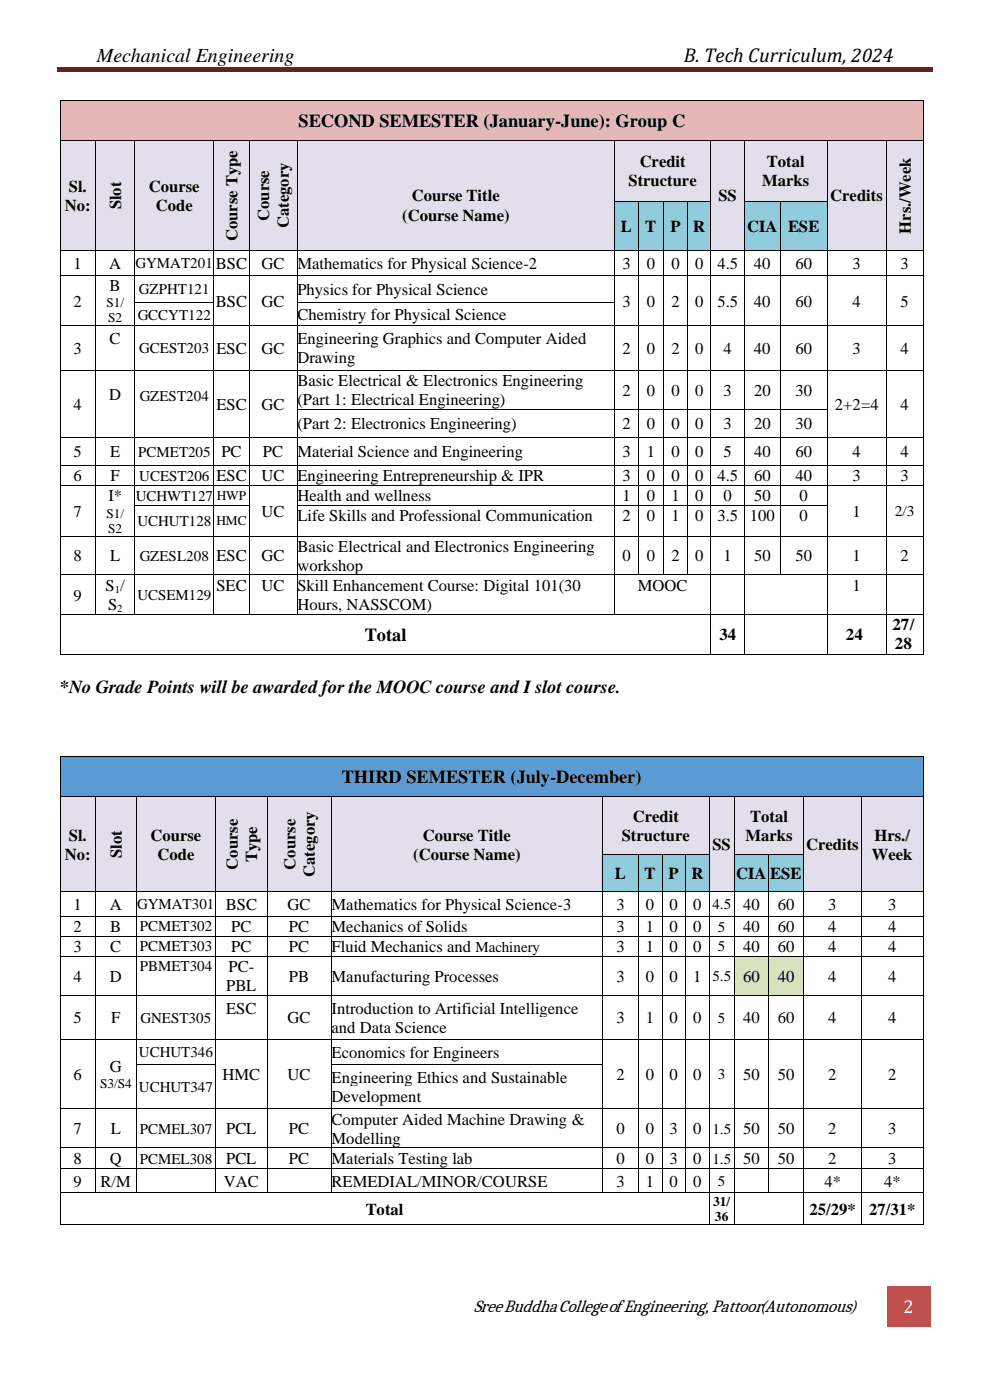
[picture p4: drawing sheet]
<svg xmlns="http://www.w3.org/2000/svg" width="210mm" height="297mm" viewBox="0 0 210 297" stroke-linecap="round" stroke-linejoin="round" font-family="sans-serif">
<defs><g id="words">
<g font-size="4.2">
<text x="20.5" y="13.1">Mechanical Engineering</text>
<text x="145.1" y="13.1">B. Tech Curriculum, 2024</text>
</g>
<g font-size="3.9">
<text x="63.3" y="26.9">SECOND SEMESTER (January-June): Group C</text>
<text x="77.4" y="135.9">Total</text>
<text x="12.7" y="147">*No Grade Points will be awarded for the MOOC course and I slot course.</text>
<text x="72.5" y="166.1">THIRD SEMESTER (July-December)</text>
</g>
<text font-size="3.9" fill="#fff" x="191.6" y="278.6">2</text>
<text font-size="3.7" x="100.5" y="278.3">SreeBuddhaCollegeof Engineering, Pattoor(Autonomous)</text>
<g font-size="3.5">
<text x="135.7" y="35.5">Credit</text>
<text x="162.7" y="35.5">Total</text>
<text x="14.6" y="40.7">Sl.</text>
<text x="31.6" y="40.7">Course</text>
<text x="133.3" y="39.5">Structure</text>
<text x="161.7" y="39.5">Marks</text>
<text x="13.8" y="44.8">No:</text>
<text x="25.7" y="44.4" transform="rotate(-90 25.7 44.4)">Slot</text>
<text x="33.1" y="44.8">Code</text>
<text x="57.1" y="46.9" transform="rotate(-90 57.1 46.9)">Course</text>
<text x="85.3" y="46.8">(Course Name)</text>
<text x="87.4" y="42.7">Course Title</text>
<text x="152.4" y="42.7">SS</text>
<text x="176.1" y="42.7">Credits</text>
<text x="50.4" y="51.1" transform="rotate(-90 50.4 51.1)">Course Type</text>
<text x="61.3" y="48.4" transform="rotate(-90 61.3 48.4)">Category</text>
<text x="131.7" y="49.2">L</text>
<text x="136.9" y="49.2">T</text>
<text x="142.2" y="49.2">P</text>
<text x="147.1" y="49.2">R</text>
<text x="158.5" y="49.2">CIA</text>
<text x="167.2" y="49.2">ESE</text>
<text x="193.2" y="49.6" transform="rotate(-90 193.2 49.6)">Hrs./Week</text>
<text x="15.6" y="57">1</text>
<text x="23.2" y="57">A</text>
<text x="45.8" y="57">BSC</text>
<text x="55.5" y="57">GC</text>
<text x="63.1" y="57">Mathematics for Physical Science-2</text>
<text x="132" y="57">3</text>
<text x="137.2" y="57">0</text>
<text x="142.4" y="57">0</text>
<text x="147.4" y="57">0</text>
<text x="152.2" y="57">4.5</text>
<text x="159.9" y="57">40</text>
<text x="168.7" y="57">60</text>
<text x="180.8" y="57">3</text>
<text x="191.1" y="57">3</text>
<text x="15.6" y="65">2</text>
<text x="23.2" y="61.8">B</text>
<text x="45.8" y="65">BSC</text>
<text x="55.5" y="65">GC</text>
<text x="63.1" y="62.5">Physics for Physical Science</text>
<text x="132" y="65">3</text>
<text x="137.2" y="65">0</text>
<text x="142.4" y="65">2</text>
<text x="147.4" y="65">0</text>
<text x="152.2" y="65">5.5</text>
<text x="159.9" y="65">40</text>
<text x="168.7" y="65">60</text>
<text x="180.8" y="65">4</text>
<text x="191.1" y="65">5</text>
<text x="63.1" y="67.9">Chemistry for Physical Science</text>
<text x="15.6" y="75.1">3</text>
<text x="23.2" y="73.1">C</text>
<text x="45.9" y="75.1">ESC</text>
<text x="55.5" y="75.1">GC</text>
<text x="63.1" y="73.1">Engineering Graphics and Computer Aided</text>
<text x="63.1" y="77.1">Drawing</text>
<text x="132" y="75.1">2</text>
<text x="137.2" y="75.1">0</text>
<text x="142.4" y="75.1">2</text>
<text x="147.4" y="75.1">0</text>
<text x="153.5" y="75.1">4</text>
<text x="159.9" y="75.1">40</text>
<text x="168.7" y="75.1">60</text>
<text x="180.8" y="75.1">3</text>
<text x="191.1" y="75.1">4</text>
<text x="63.1" y="81.9">Basic Electrical &amp; Electronics Engineering</text>
<text x="132" y="84">2</text>
<text x="137.2" y="84">0</text>
<text x="142.4" y="84">0</text>
<text x="147.4" y="84">0</text>
<text x="153.5" y="84">3</text>
<text x="160" y="84">20</text>
<text x="168.7" y="84">30</text>
<text x="15.6" y="86.9">4</text>
<text x="23.2" y="84.9">D</text>
<text x="45.9" y="86.9">ESC</text>
<text x="55.5" y="86.9">GC</text>
<text x="63.1" y="86">(Part 1: Electrical Engineering)</text>
<text x="177.1" y="86.9">2+2=4</text>
<text x="191.1" y="86.9">4</text>
<text x="63.1" y="91.1">(Part 2: Electronics Engineering)</text>
<text x="132" y="91.1">2</text>
<text x="137.2" y="91.1">0</text>
<text x="142.4" y="91.1">0</text>
<text x="147.4" y="91.1">0</text>
<text x="153.5" y="91.1">3</text>
<text x="160" y="91.1">20</text>
<text x="168.7" y="91.1">30</text>
<text x="15.6" y="97">5</text>
<text x="23.4" y="97">E</text>
<text x="47" y="97">PC</text>
<text x="55.8" y="97">PC</text>
<text x="63.1" y="97">Material Science and Engineering</text>
<text x="132" y="97">3</text>
<text x="137.2" y="97">1</text>
<text x="142.4" y="97">0</text>
<text x="147.4" y="97">0</text>
<text x="153.5" y="97">5</text>
<text x="160" y="97">40</text>
<text x="168.7" y="97">60</text>
<text x="180.8" y="97">4</text>
<text x="191.1" y="97">4</text>
<text x="15.6" y="102.1">6</text>
<text x="23" y="106.4">I*</text>
<text x="23.5" y="102.1">F</text>
<text x="45.9" y="102.1">ESC</text>
<text x="55.5" y="102.1">UC</text>
<text x="63.1" y="102.1">Engineering Entrepreneurship &amp; IPR</text>
<text x="63.1" y="106.4">Health and wellness</text>
<text x="132" y="102.1">3</text>
<text x="132" y="106.4">1</text>
<text x="137.2" y="102.1">0</text>
<text x="137.2" y="106.4">0</text>
<text x="142.4" y="102.1">0</text>
<text x="142.4" y="106.4">1</text>
<text x="147.4" y="102.1">0</text>
<text x="147.4" y="106.4">0</text>
<text x="152.2" y="102.1">4.5</text>
<text x="153.5" y="106.4">0</text>
<text x="160" y="102.1">60</text>
<text x="160" y="106.4">50</text>
<text x="168.7" y="102.1">40</text>
<text x="169.6" y="106.4">0</text>
<text x="180.8" y="102.1">3</text>
<text x="191.1" y="102.1">3</text>
<text x="15.6" y="109.6">7</text>
<text x="55.5" y="109.6">UC</text>
<text x="63.1" y="110.6">Life Skills and Professional Communication</text>
<text x="132" y="110.6">2</text>
<text x="137.2" y="110.6">0</text>
<text x="142.4" y="110.6">1</text>
<text x="147.4" y="110.6">0</text>
<text x="152.2" y="110.6">3.5</text>
<text x="159.1" y="110.6">100</text>
<text x="169.6" y="110.6">0</text>
<text x="180.8" y="109.6">1</text>
<text x="15.6" y="119.1">8</text>
<text x="23.4" y="119.1">L</text>
<text x="45.9" y="119.1">ESC</text>
<text x="55.5" y="119.1">GC</text>
<text x="63.1" y="117.1">Basic Electrical and Electronics Engineering</text>
<text x="132" y="119.1">0</text>
<text x="137.2" y="119.1">0</text>
<text x="142.4" y="119.1">2</text>
<text x="147.4" y="119.1">0</text>
<text x="153.5" y="119.1">1</text>
<text x="160" y="119.1">50</text>
<text x="168.7" y="119.1">50</text>
<text x="180.8" y="119.1">1</text>
<text x="191.1" y="119.1">2</text>
<text x="22.4" y="125.4">S /</text>
<text x="45.9" y="125.4">SEC</text>
<text x="55.5" y="125.4">UC</text>
<text x="63.1" y="121.1">workshop</text>
<text x="63.1" y="125.4">Skill Enhancement Course: Digital 101(30</text>
<text x="135.3" y="125.4">MOOC</text>
<text x="180.8" y="125.4">1</text>
<text x="15.6" y="127.4">9</text>
<text x="22.9" y="129.4">S</text>
<text x="63.1" y="129.4">Hours, NASSCOM)</text>
<text x="152.6" y="135.8">34</text>
<text x="179.4" y="135.8">24</text>
<text x="189.3" y="133.7">27/</text>
<text x="189.8" y="137.7">28</text>
<text x="14.6" y="178.3">Sl.</text>
<text x="31.9" y="178.3">Course</text>
<text x="89.7" y="178.3">Course Title</text>
<text x="131.9" y="178.5">Structure</text>
<text x="134.3" y="174.4">Credit</text>
<text x="158.2" y="178.5">Marks</text>
<text x="159.1" y="174.4">Total</text>
<text x="185.5" y="178.3">Hrs./</text>
<text x="13.8" y="182.4">No:</text>
<text x="25.8" y="182.1" transform="rotate(-90 25.8 182.1)">Slot</text>
<text x="33.4" y="182.4">Code</text>
<text x="50.4" y="184.5" transform="rotate(-90 50.4 184.5)">Course</text>
<text x="54.6" y="182.9" transform="rotate(-90 54.6 182.9)">Type</text>
<text x="62.7" y="184.5" transform="rotate(-90 62.7 184.5)">Course</text>
<text x="87.6" y="182.4">(Course Name)</text>
<text x="151.1" y="180.4">SS</text>
<text x="171" y="180.4">Credits</text>
<text x="184.9" y="182.4">Week</text>
<text x="66.8" y="186.1" transform="rotate(-90 66.8 186.1)">Category</text>
<text x="130.5" y="186.5">L</text>
<text x="136.7" y="186.5">T</text>
<text x="141.8" y="186.5">P</text>
<text x="146.7" y="186.5">R</text>
<text x="156.2" y="186.5">CIA</text>
<text x="163.4" y="186.5">ESE</text>
<text x="15.6" y="193">1</text>
<text x="15.6" y="197.8">2</text>
<text x="23.3" y="193">A</text>
<text x="23.4" y="197.8">B</text>
<text x="47.9" y="193">BSC</text>
<text x="49.1" y="197.8">PC</text>
<text x="61" y="193">GC</text>
<text x="61.3" y="197.8">PC</text>
<text x="70.3" y="193">Mathematics for Physical Science-3</text>
<text x="70.3" y="197.8">Mechanics of Solids</text>
<text x="130.8" y="193">3</text>
<text x="130.8" y="197.8">3</text>
<text x="137" y="193">0</text>
<text x="137" y="197.8">1</text>
<text x="142.1" y="193">0</text>
<text x="142.1" y="197.8">0</text>
<text x="147.1" y="193">0</text>
<text x="147.1" y="197.8">0</text>
<text x="157.6" y="193">40</text>
<text x="157.6" y="197.8">40</text>
<text x="165" y="193">60</text>
<text x="165" y="197.8">60</text>
<text x="175.7" y="193">3</text>
<text x="175.7" y="197.8">4</text>
<text x="188.4" y="193">3</text>
<text x="188.4" y="197.8">4</text>
<text x="15.6" y="202">3</text>
<text x="23.4" y="202">C</text>
<text x="49.1" y="202">PC</text>
<text x="61.3" y="202">PC</text>
<text x="70.3" y="202">Fluid Mechanics and Machinery</text>
<text x="130.8" y="202">3</text>
<text x="137" y="202">1</text>
<text x="142.1" y="202">0</text>
<text x="147.1" y="202">0</text>
<text x="157.6" y="202">40</text>
<text x="165" y="202">60</text>
<text x="175.7" y="202">4</text>
<text x="188.4" y="202">4</text>
<text x="15.6" y="208.3">4</text>
<text x="23.3" y="208.3">D</text>
<text x="48.5" y="206.2">PC-</text>
<text x="61.3" y="208.3">PB</text>
<text x="70.3" y="208.3">Manufacturing Processes</text>
<text x="130.8" y="208.3">3</text>
<text x="137" y="208.3">0</text>
<text x="142.1" y="208.3">0</text>
<text x="147.1" y="208.3">1</text>
<text x="157.6" y="208.3">60</text>
<text x="165" y="208.3">40</text>
<text x="175.7" y="208.3">4</text>
<text x="188.4" y="208.3">4</text>
<text x="48" y="210.3">PBL</text>
<text x="48" y="215.1">ESC</text>
<text x="70.3" y="215.1">Introduction to Artificial Intelligence</text>
<text x="15.6" y="217.1">5</text>
<text x="23.6" y="217.1">F</text>
<text x="61" y="217.1">GC</text>
<text x="70.3" y="219.1">and Data Science</text>
<text x="130.8" y="217.1">3</text>
<text x="137" y="217.1">1</text>
<text x="142.1" y="217.1">0</text>
<text x="147.1" y="217.1">0</text>
<text x="157.6" y="217.1">40</text>
<text x="165" y="217.1">60</text>
<text x="175.7" y="217.1">4</text>
<text x="188.4" y="217.1">4</text>
<text x="23.3" y="227.5">G</text>
<text x="70.3" y="224.4">Economics for Engineers</text>
<text x="15.6" y="229.1">6</text>
<text x="47.2" y="229.1">HMC</text>
<text x="61" y="229.1">UC</text>
<text x="70.3" y="229.7">Engineering Ethics and Sustainable</text>
<text x="70.3" y="233.8">Development</text>
<text x="130.8" y="229.1">2</text>
<text x="137" y="229.1">0</text>
<text x="142.1" y="229.1">0</text>
<text x="147.1" y="229.1">0</text>
<text x="157.6" y="229.1">50</text>
<text x="165" y="229.1">50</text>
<text x="175.7" y="229.1">2</text>
<text x="188.4" y="229.1">2</text>
<text x="70.3" y="238.6">Computer Aided Machine Drawing &amp;</text>
<text x="15.6" y="240.6">7</text>
<text x="23.5" y="240.6">L</text>
<text x="48" y="240.6">PCL</text>
<text x="61.3" y="240.6">PC</text>
<text x="70.3" y="242.6">Modelling</text>
<text x="130.8" y="240.6">0</text>
<text x="137" y="240.6">0</text>
<text x="142.1" y="240.6">3</text>
<text x="147.1" y="240.6">0</text>
<text x="157.6" y="240.6">50</text>
<text x="165" y="240.6">50</text>
<text x="175.7" y="240.6">2</text>
<text x="188.4" y="240.6">3</text>
<text x="15.6" y="247">8</text>
<text x="15.6" y="251.8">9</text>
<text x="21.3" y="251.8">R/M</text>
<text x="23.3" y="247">Q</text>
<text x="47.5" y="251.8">VAC</text>
<text x="48" y="247">PCL</text>
<text x="61.3" y="247">PC</text>
<text x="70.3" y="247">Materials Testing lab</text>
<text x="70.3" y="251.8">REMEDIAL/MINOR/COURSE</text>
<text x="130.8" y="247">0</text>
<text x="130.8" y="251.8">3</text>
<text x="137" y="247">0</text>
<text x="137" y="251.8">1</text>
<text x="142.1" y="247">3</text>
<text x="142.1" y="251.8">0</text>
<text x="147.1" y="247">0</text>
<text x="147.1" y="251.8">0</text>
<text x="157.6" y="247">50</text>
<text x="165" y="247">50</text>
<text x="174.9" y="251.8">4*</text>
<text x="175.7" y="247">2</text>
<text x="187.5" y="251.8">4*</text>
<text x="188.4" y="247">3</text>
<text x="77.6" y="257.7">Total</text>
<text x="171.7" y="257.7">25/29*</text>
<text x="184.4" y="257.7">27/31*</text>
</g>
<g font-size="3.2">
<text x="28.8" y="56.9">GYMAT201</text>
<text x="29.5" y="62.4">GZPHT121</text>
<text x="29.2" y="67.8">GCCYT122</text>
<text x="29.6" y="74.9">GCEST203</text>
<text x="29.6" y="85">GZEST204</text>
<text x="29.3" y="96.9">PCMET205</text>
<text x="29.6" y="102">UCEST206</text>
<text x="28.8" y="106.2">UCHWT127</text>
<text x="29.1" y="111.6">UCHUT128</text>
<text x="189.8" y="109.5">2/3</text>
<text x="29.6" y="119">GZESL208</text>
<text x="29.1" y="127.3">UCSEM129</text>
<text x="29.1" y="192.9">GYMAT301</text>
<text x="29.6" y="197.4">PCMET302</text>
<text x="151.1" y="192.9">4.5</text>
<text x="152.3" y="197.6">5</text>
<text x="29.6" y="201.7">PCMET303</text>
<text x="152.3" y="201.7">5</text>
<text x="29.6" y="205.9">PBMET304</text>
<text x="151.1" y="208.1">5.5</text>
<text x="29.8" y="217">GNEST305</text>
<text x="152.3" y="217">5</text>
<text x="29.5" y="224.3">UCHUT346</text>
<text x="29.5" y="231.6">UCHUT347</text>
<text x="152.3" y="229">3</text>
<text x="29.6" y="240.5">PCMEL307</text>
<text x="151.1" y="240.5">1.5</text>
<text x="29.6" y="246.8">PCMEL308</text>
<text x="151.1" y="246.8">1.5</text>
<text x="152.3" y="251.6">5</text>
</g>
<g font-size="2.8">
<text x="22.6" y="65.2">S1/</text>
<text x="23" y="68.4">S2</text>
<text x="46" y="106.1">HWP</text>
<text x="22.6" y="109.8">S1/</text>
<text x="23" y="113">S2</text>
<text x="45.9" y="111.5">HMC</text>
<text x="21.2" y="230.9">S3/S4</text>
<text x="151.3" y="255.9">31/</text>
<text x="151.7" y="259.1">36</text>
</g>
<g font-size="2.3">
<text x="24.4" y="125.7">1</text>
<text x="24.9" y="129.8">2</text>
</g>
</g></defs>
<path d="M12.2 14.3h185.7v1.1h-185.7z" fill-rule="evenodd" fill="#622423"/>
<g fill="#c0504d">
<path d="M188.1 272.9h9.3v8.6h-9.3z" fill-rule="evenodd"/>
<path d="M190.2 274.9h5.1v4.5h-5.1z" fill-rule="evenodd"/>
<path d="M188.1 272.9h9.3v2h-9.3z" fill-rule="evenodd"/>
<path d="M188.1 279.4h9.3v2.1h-9.3z" fill-rule="evenodd"/>
</g>
<g fill="#e5b8b7">
<path d="M12.9 21.3h182.9v8.4h-182.9z" fill-rule="evenodd"/>
<path d="M12.9 23.3h182.9v4.4h-182.9z" fill-rule="evenodd"/>
</g>
<g fill="#000">
<path d="M12.7 21.2h.2v.1h-.2z" fill-rule="evenodd"/>
<path d="M12.7 21.2h.2v.1h-.2z" fill-rule="evenodd"/>
<path d="M195.8 21.2h.2v.1h-.2z" fill-rule="evenodd"/>
<path d="M195.8 21.2h.2v.1h-.2z" fill-rule="evenodd"/>
</g>
<path d="M12.8 21.3v8.4M12.9 21.3h182.9M195.9 21.3v8.4" fill="none" stroke="#000" stroke-width=".21"/>
<g fill="#e3deeb">
<path d="M12.9 29.9h7.3v23.2h-7.3z" fill-rule="evenodd"/>
<path d="M12.9 37.4h7.3v4.1h-7.3z" fill-rule="evenodd"/>
<path d="M12.9 41.5h7.3v4h-7.3z" fill-rule="evenodd"/>
<path d="M20.4 29.9h8.1v23.2h-8.1z" fill-rule="evenodd"/>
<path d="M22.4 29.9h4.2v23.2h-4.2z" fill-rule="evenodd"/>
<path d="M28.7 29.9h16.6v23.2h-16.6z" fill-rule="evenodd"/>
<path d="M28.7 37.4h16.6v4.1h-16.6z" fill-rule="evenodd"/>
<path d="M28.7 41.5h16.6v4h-16.6z" fill-rule="evenodd"/>
<path d="M45.5 29.9h7.3v23.2h-7.3z" fill-rule="evenodd"/>
<path d="M47 29.9h4.2v23.2h-4.2z" fill-rule="evenodd"/>
<path d="M53 29.9h9.9v23.2h-9.9z" fill-rule="evenodd"/>
<path d="M53.8 29.9h4.1v23.2h-4.1z" fill-rule="evenodd"/>
<path d="M57.9 29.9h4.2v23.2h-4.2z" fill-rule="evenodd"/>
<path d="M63.1 29.9h67.2v23.2h-67.2z" fill-rule="evenodd"/>
<path d="M63.1 35.4h67.2v4.1h-67.2z" fill-rule="evenodd"/>
<path d="M63.1 39.5h67.2v4h-67.2z" fill-rule="evenodd"/>
<path d="M63.1 43.5h67.2v4h-67.2z" fill-rule="evenodd"/>
<path d="M130.5 29.9h20.2v12.7h-20.2z" fill-rule="evenodd"/>
<path d="M130.5 32.2h20.2v4h-20.2z" fill-rule="evenodd"/>
<path d="M130.5 36.2h20.2v4.1h-20.2z" fill-rule="evenodd"/>
<path d="M150.9 29.9h7v23.2h-7z" fill-rule="evenodd"/>
<path d="M150.9 39.5h7v4h-7z" fill-rule="evenodd"/>
<path d="M158 29.9h17.4v12.7h-17.4z" fill-rule="evenodd"/>
<path d="M158 32.2h17.4v4h-17.4z" fill-rule="evenodd"/>
<path d="M158 36.2h17.4v4.1h-17.4z" fill-rule="evenodd"/>
<path d="M175.6 29.9h12.4v23.2h-12.4z" fill-rule="evenodd"/>
<path d="M175.6 39.5h12.4v4h-12.4z" fill-rule="evenodd"/>
<path d="M188.1 29.9h7.7v23.2h-7.7z" fill-rule="evenodd"/>
<path d="M189.9 29.9h4.2v23.2h-4.2z" fill-rule="evenodd"/>
</g>
<g fill="#000">
<path d="M12.7 29.7h.2v.2h-.2z" fill-rule="evenodd"/>
<path d="M20.2 29.7h.2v.2h-.2z" fill-rule="evenodd"/>
<path d="M28.5 29.7h.2v.2h-.2z" fill-rule="evenodd"/>
<path d="M45.3 29.7h.2v.2h-.2z" fill-rule="evenodd"/>
<path d="M52.8 29.7h.2v.2h-.2z" fill-rule="evenodd"/>
<path d="M62.9 29.7h.2v.2h-.2z" fill-rule="evenodd"/>
<path d="M130.3 29.7h.2v.2h-.2z" fill-rule="evenodd"/>
<path d="M150.7 29.7h.2v.2h-.2z" fill-rule="evenodd"/>
<path d="M157.9 29.7h.1v.2h-.1z" fill-rule="evenodd"/>
<path d="M175.4 29.7h.2v.2h-.2z" fill-rule="evenodd"/>
<path d="M188 29.7h.1v.2h-.1z" fill-rule="evenodd"/>
<path d="M195.8 29.7h.2v.2h-.2z" fill-rule="evenodd"/>
</g>
<g fill="none" stroke="#000" stroke-width=".21">
<path d="M12.8 29.9v12.7M12.9 29.8h7.3M20.3 29.9v12.7M20.4 29.8h8.1M28.6 29.9v12.7M28.7 29.8h16.6M45.4 29.9v12.7M45.5 29.8h7.3M52.9 29.9v12.7M53 29.8h9.9M63 29.9v12.7M63.1 29.8h67.2"/>
<path d="M130.4 29.9v12.7M130.5 29.8h20.2M150.8 29.9v12.7M150.9 29.8h7M157.9 29.9v12.7M158 29.8h17.4M175.5 29.9v12.7M175.6 29.8h12.4M188 29.9v12.7M188.1 29.8h7.7M195.9 29.9v12.7"/>
</g>
<g fill="#90ccdc">
<path d="M130.5 42.8h4.8v10.3h-4.8z" fill-rule="evenodd"/>
<path d="M130.5 45.9h4.8v4h-4.8z" fill-rule="evenodd"/>
<path d="M135.5 42.8h5.2v10.3h-5.2z" fill-rule="evenodd"/>
<path d="M135.5 45.9h5.2v4h-5.2z" fill-rule="evenodd"/>
<path d="M140.9 42.8h4.8v10.3h-4.8z" fill-rule="evenodd"/>
<path d="M140.9 45.9h4.8v4h-4.8z" fill-rule="evenodd"/>
<path d="M145.9 42.8h4.8v10.3h-4.8z" fill-rule="evenodd"/>
<path d="M145.9 45.9h4.8v4h-4.8z" fill-rule="evenodd"/>
<path d="M158 42.8h7.4v10.3h-7.4z" fill-rule="evenodd"/>
<path d="M158 45.9h7.4v4h-7.4z" fill-rule="evenodd"/>
<path d="M165.6 42.8h9.8v10.3h-9.8z" fill-rule="evenodd"/>
<path d="M165.6 45.9h9.8v4h-9.8z" fill-rule="evenodd"/>
</g>
<g fill="#000">
<path d="M12.7 42.6h.2v.2h-.2z" fill-rule="evenodd"/>
<path d="M12.7 53.1h.2v.1h-.2z" fill-rule="evenodd"/>
<path d="M12.7 58.3h.2v.2h-.2z" fill-rule="evenodd"/>
<path d="M20.2 42.6h.2v.2h-.2z" fill-rule="evenodd"/>
<path d="M20.2 53.1h.2v.1h-.2z" fill-rule="evenodd"/>
<path d="M20.2 58.3h.2v.2h-.2z" fill-rule="evenodd"/>
<path d="M28.5 42.6h.2v.2h-.2z" fill-rule="evenodd"/>
<path d="M28.5 53.1h.2v.1h-.2z" fill-rule="evenodd"/>
<path d="M28.5 58.3h.2v.2h-.2z" fill-rule="evenodd"/>
<path d="M45.3 42.6h.2v.2h-.2z" fill-rule="evenodd"/>
<path d="M45.3 53.1h.2v.1h-.2z" fill-rule="evenodd"/>
<path d="M45.3 58.3h.2v.2h-.2z" fill-rule="evenodd"/>
<path d="M52.8 42.6h.2v.2h-.2z" fill-rule="evenodd"/>
<path d="M52.8 53.1h.2v.1h-.2z" fill-rule="evenodd"/>
<path d="M52.8 58.3h.2v.2h-.2z" fill-rule="evenodd"/>
<path d="M62.9 42.6h.2v.2h-.2z" fill-rule="evenodd"/>
<path d="M62.9 53.1h.2v.1h-.2z" fill-rule="evenodd"/>
<path d="M62.9 58.3h.2v.2h-.2z" fill-rule="evenodd"/>
<path d="M130.3 42.6h.2v.2h-.2z" fill-rule="evenodd"/>
<path d="M130.3 53.1h.2v.1h-.2z" fill-rule="evenodd"/>
<path d="M130.3 58.3h.2v.2h-.2z" fill-rule="evenodd"/>
<path d="M135.3 42.6h.2v.2h-.2z" fill-rule="evenodd"/>
<path d="M135.3 53.1h.2v.1h-.2z" fill-rule="evenodd"/>
<path d="M135.3 58.3h.2v.2h-.2z" fill-rule="evenodd"/>
<path d="M140.7 42.6h.2v.2h-.2z" fill-rule="evenodd"/>
<path d="M140.7 53.1h.2v.1h-.2z" fill-rule="evenodd"/>
<path d="M140.7 58.3h.2v.2h-.2z" fill-rule="evenodd"/>
<path d="M145.7 42.6h.2v.2h-.2z" fill-rule="evenodd"/>
<path d="M145.7 53.1h.2v.1h-.2z" fill-rule="evenodd"/>
<path d="M145.7 58.3h.2v.2h-.2z" fill-rule="evenodd"/>
<path d="M150.7 42.6h.2v.2h-.2z" fill-rule="evenodd"/>
<path d="M150.7 53.1h.2v.1h-.2z" fill-rule="evenodd"/>
<path d="M150.7 58.3h.2v.2h-.2z" fill-rule="evenodd"/>
<path d="M157.9 42.6h.1v.2h-.1z" fill-rule="evenodd"/>
<path d="M157.9 53.1h.1v.1h-.1z" fill-rule="evenodd"/>
<path d="M157.9 58.3h.1v.2h-.1z" fill-rule="evenodd"/>
<path d="M165.4 42.6h.2v.2h-.2z" fill-rule="evenodd"/>
<path d="M165.4 53.1h.2v.1h-.2z" fill-rule="evenodd"/>
<path d="M165.4 58.3h.2v.2h-.2z" fill-rule="evenodd"/>
<path d="M175.4 42.6h.2v.2h-.2z" fill-rule="evenodd"/>
<path d="M175.4 53.1h.2v.1h-.2z" fill-rule="evenodd"/>
<path d="M175.4 58.3h.2v.2h-.2z" fill-rule="evenodd"/>
<path d="M188 42.6h.1v.2h-.1z" fill-rule="evenodd"/>
<path d="M188 53.1h.1v.1h-.1z" fill-rule="evenodd"/>
<path d="M188 58.3h.1v.2h-.1z" fill-rule="evenodd"/>
<path d="M195.8 42.6h.2v.2h-.2z" fill-rule="evenodd"/>
<path d="M195.8 53.1h.2v.1h-.2z" fill-rule="evenodd"/>
<path d="M195.8 58.3h.2v.2h-.2z" fill-rule="evenodd"/>
<path d="M12.7 64.1h.2v.2h-.2z" fill-rule="evenodd"/>
<path d="M12.7 69h.2v.2h-.2z" fill-rule="evenodd"/>
<path d="M12.7 78.5h.2v.1h-.2z" fill-rule="evenodd"/>
<path d="M20.2 64.1h.2v.2h-.2z" fill-rule="evenodd"/>
<path d="M20.2 69h.2v.2h-.2z" fill-rule="evenodd"/>
<path d="M20.2 78.5h.2v.1h-.2z" fill-rule="evenodd"/>
<path d="M28.5 64.1h.2v.2h-.2z" fill-rule="evenodd"/>
<path d="M28.5 69h.2v.2h-.2z" fill-rule="evenodd"/>
<path d="M28.5 78.5h.2v.1h-.2z" fill-rule="evenodd"/>
<path d="M45.3 64.1h.2v.2h-.2z" fill-rule="evenodd"/>
<path d="M45.3 69h.2v.2h-.2z" fill-rule="evenodd"/>
<path d="M45.3 78.5h.2v.1h-.2z" fill-rule="evenodd"/>
<path d="M52.8 64.1h.2v.2h-.2z" fill-rule="evenodd"/>
<path d="M52.8 69h.2v.2h-.2z" fill-rule="evenodd"/>
<path d="M52.8 78.5h.2v.1h-.2z" fill-rule="evenodd"/>
<path d="M62.9 64.1h.2v.2h-.2z" fill-rule="evenodd"/>
<path d="M62.9 69h.2v.2h-.2z" fill-rule="evenodd"/>
<path d="M62.9 78.5h.2v.1h-.2z" fill-rule="evenodd"/>
<path d="M130.3 64.1h.2v.2h-.2z" fill-rule="evenodd"/>
<path d="M130.3 69h.2v.2h-.2z" fill-rule="evenodd"/>
<path d="M130.3 78.5h.2v.1h-.2z" fill-rule="evenodd"/>
<path d="M135.3 64.1h.2v.2h-.2z" fill-rule="evenodd"/>
<path d="M135.3 69h.2v.2h-.2z" fill-rule="evenodd"/>
<path d="M135.3 78.5h.2v.1h-.2z" fill-rule="evenodd"/>
<path d="M140.7 64.1h.2v.2h-.2z" fill-rule="evenodd"/>
<path d="M140.7 69h.2v.2h-.2z" fill-rule="evenodd"/>
<path d="M140.7 78.5h.2v.1h-.2z" fill-rule="evenodd"/>
<path d="M145.7 64.1h.2v.2h-.2z" fill-rule="evenodd"/>
<path d="M145.7 69h.2v.2h-.2z" fill-rule="evenodd"/>
<path d="M145.7 78.5h.2v.1h-.2z" fill-rule="evenodd"/>
<path d="M150.7 64.1h.2v.2h-.2z" fill-rule="evenodd"/>
<path d="M150.7 69h.2v.2h-.2z" fill-rule="evenodd"/>
<path d="M150.7 78.5h.2v.1h-.2z" fill-rule="evenodd"/>
<path d="M157.9 64.1h.1v.2h-.1z" fill-rule="evenodd"/>
<path d="M157.9 69h.1v.2h-.1z" fill-rule="evenodd"/>
<path d="M157.9 78.5h.1v.1h-.1z" fill-rule="evenodd"/>
<path d="M165.4 64.1h.2v.2h-.2z" fill-rule="evenodd"/>
<path d="M165.4 69h.2v.2h-.2z" fill-rule="evenodd"/>
<path d="M165.4 78.5h.2v.1h-.2z" fill-rule="evenodd"/>
<path d="M175.4 64.1h.2v.2h-.2z" fill-rule="evenodd"/>
<path d="M175.4 69h.2v.2h-.2z" fill-rule="evenodd"/>
<path d="M175.4 78.5h.2v.1h-.2z" fill-rule="evenodd"/>
<path d="M188 64.1h.1v.2h-.1z" fill-rule="evenodd"/>
<path d="M188 69h.1v.2h-.1z" fill-rule="evenodd"/>
<path d="M188 78.5h.1v.1h-.1z" fill-rule="evenodd"/>
<path d="M195.8 64.1h.2v.2h-.2z" fill-rule="evenodd"/>
<path d="M195.8 69h.2v.2h-.2z" fill-rule="evenodd"/>
<path d="M195.8 78.5h.2v.1h-.2z" fill-rule="evenodd"/>
<path d="M12.7 86.8h.2v.1h-.2z" fill-rule="evenodd"/>
<path d="M20.2 86.8h.2v.1h-.2z" fill-rule="evenodd"/>
<path d="M28.5 86.8h.2v.1h-.2z" fill-rule="evenodd"/>
<path d="M45.3 86.8h.2v.1h-.2z" fill-rule="evenodd"/>
<path d="M52.8 86.8h.2v.1h-.2z" fill-rule="evenodd"/>
<path d="M62.9 86.8h.2v.1h-.2z" fill-rule="evenodd"/>
<path d="M130.3 86.8h.2v.1h-.2z" fill-rule="evenodd"/>
<path d="M135.3 86.8h.2v.1h-.2z" fill-rule="evenodd"/>
<path d="M140.7 86.8h.2v.1h-.2z" fill-rule="evenodd"/>
<path d="M145.7 86.8h.2v.1h-.2z" fill-rule="evenodd"/>
<path d="M150.7 86.8h.2v.1h-.2z" fill-rule="evenodd"/>
<path d="M157.9 86.8h.1v.1h-.1z" fill-rule="evenodd"/>
<path d="M165.4 86.8h.2v.1h-.2z" fill-rule="evenodd"/>
<path d="M175.4 86.8h.2v.1h-.2z" fill-rule="evenodd"/>
<path d="M188 86.8h.1v.1h-.1z" fill-rule="evenodd"/>
<path d="M195.8 86.8h.2v.1h-.2z" fill-rule="evenodd"/>
</g>
<g fill="none" stroke="#000" stroke-width=".21">
<path d="M12.8 42.8v10.3M12.8 53.2v5.1M12.8 58.5v5.6M12.9 53.1h7.3M12.9 58.4h7.3M20.3 42.8v10.3M20.3 53.2v5.1M20.3 58.5v5.6M20.4 53.1h8.1M20.4 58.4h8.1M28.6 42.8v10.3M28.6 53.2v5.1"/>
<path d="M28.6 58.5v5.6M28.7 53.1h16.6M28.7 58.4h16.6M45.4 42.8v10.3M45.4 53.2v5.1M45.4 58.5v5.6M45.5 53.1h7.3M45.5 58.4h7.3M52.9 42.8v10.3M52.9 53.2v5.1M52.9 58.5v5.6M53 53.1h9.9"/>
<path d="M53 58.4h9.9M63 42.8v10.3M63 53.2v5.1M63 58.5v5.6M63.1 53.1h67.2M63.1 58.4h67.2M130.4 42.8v10.3M130.4 53.2v5.1M130.4 58.5v5.6M130.5 42.7h4.8M130.5 53.1h4.8M130.5 58.4h4.8"/>
<path d="M135.4 42.8v10.3M135.4 53.2v5.1M135.4 58.5v5.6M135.5 42.7h5.2M135.5 53.1h5.2M135.5 58.4h5.2M140.8 42.8v10.3M140.8 53.2v5.1M140.8 58.5v5.6M140.9 42.7h4.8M140.9 53.1h4.8M140.9 58.4h4.8"/>
<path d="M145.8 42.8v10.3M145.8 53.2v5.1M145.8 58.5v5.6M145.9 42.7h4.8M145.9 53.1h4.8M145.9 58.4h4.8M150.8 42.8v10.3M150.8 53.2v5.1M150.8 58.5v5.6M150.9 53.1h7M150.9 58.4h7M157.9 42.8v10.3"/>
<path d="M157.9 53.2v5.1M157.9 58.5v5.6M158 42.7h7.4M158 53.1h7.4M158 58.4h7.4M165.5 42.8v10.3M165.5 53.2v5.1M165.5 58.5v5.6M165.6 42.7h9.8M165.6 53.1h9.8M165.6 58.4h9.8M175.5 42.8v10.3"/>
<path d="M175.5 53.2v5.1M175.5 58.5v5.6M175.6 53.1h12.4M175.6 58.4h12.4M188 42.8v10.3M188 53.2v5.1M188 58.5v5.6M188.1 53.1h7.7M188.1 58.4h7.7M195.9 42.8v10.3M195.9 53.2v5.1M195.9 58.5v5.6"/>
<path d="M12.8 64.3v4.7M12.8 69.2v9.3M12.8 78.6v8.2M12.9 69.1h7.3M12.9 78.5h7.3M20.3 64.3v4.7M20.3 69.2v9.3M20.3 78.6v8.2M20.4 69.1h8.1M20.4 78.5h8.1M28.6 64.3v4.7M28.6 69.2v9.3"/>
<path d="M28.6 78.6v8.2M28.7 64.2h16.6M28.7 69.1h16.6M28.7 78.5h16.6M45.4 64.3v4.7M45.4 69.2v9.3M45.4 78.6v8.2M45.5 69.1h7.3M45.5 78.5h7.3M52.9 64.3v4.7M52.9 69.2v9.3M52.9 78.6v8.2"/>
<path d="M53 69.1h9.9M53 78.5h9.9M63 64.3v4.7M63 69.2v9.3M63 78.6v8.2M63.1 64.2h67.2M63.1 69.1h67.2M63.1 78.5h67.2M130.4 64.3v4.7M130.4 69.2v9.3M130.4 78.6v8.2M130.5 69.1h4.8"/>
<path d="M130.5 78.5h4.8M135.4 64.3v4.7M135.4 69.2v9.3M135.4 78.6v8.2M135.5 69.1h5.2M135.5 78.5h5.2M140.8 64.3v4.7M140.8 69.2v9.3M140.8 78.6v8.2M140.9 69.1h4.8M140.9 78.5h4.8M145.8 64.3v4.7"/>
<path d="M145.8 69.2v9.3M145.8 78.6v8.2M145.9 69.1h4.8M145.9 78.5h4.8M150.8 64.3v4.7M150.8 69.2v9.3M150.8 78.6v8.2M150.9 69.1h7M150.9 78.5h7M157.9 64.3v4.7M157.9 69.2v9.3M157.9 78.6v8.2"/>
<path d="M158 69.1h7.4M158 78.5h7.4M165.5 64.3v4.7M165.5 69.2v9.3M165.5 78.6v8.2M165.6 69.1h9.8M165.6 78.5h9.8M175.5 64.3v4.7M175.5 69.2v9.3M175.5 78.6v8.2M175.6 69.1h12.4M175.6 78.5h12.4"/>
<path d="M188 64.3v4.7M188 69.2v9.3M188 78.6v8.2M188.1 69.1h7.7M188.1 78.5h7.7M195.9 64.3v4.7M195.9 69.2v9.3M195.9 78.6v8.2M12.8 86.9v5.8M20.3 86.9v5.8M28.6 86.9v5.8M45.4 86.9v5.8"/>
<path d="M52.9 86.9v5.8M63 86.9v5.8M63.1 86.8h67.2M130.4 86.9v5.8M130.5 86.8h4.8M135.4 86.9v5.8M135.5 86.8h5.2M140.8 86.9v5.8M140.9 86.8h4.8M145.8 86.9v5.8M145.9 86.8h4.8M150.8 86.9v5.8"/>
<path d="M150.9 86.8h7M157.9 86.9v5.8M158 86.8h7.4M165.5 86.9v5.8M165.6 86.8h9.8M175.5 86.9v5.8M188 86.9v5.8M195.9 86.9v5.8"/>
</g>
<g fill="#fff">
<path d="M63.1 92.9h67.2v5.8h-67.2z" fill-rule="evenodd"/>
<path d="M63.1 93.7h67.2v4.1h-67.2z" fill-rule="evenodd"/>
</g>
<g fill="#000">
<path d="M12.7 92.7h.2v.2h-.2z" fill-rule="evenodd"/>
<path d="M20.2 92.7h.2v.2h-.2z" fill-rule="evenodd"/>
<path d="M28.5 92.7h.2v.2h-.2z" fill-rule="evenodd"/>
<path d="M45.3 92.7h.2v.2h-.2z" fill-rule="evenodd"/>
<path d="M52.8 92.7h.2v.2h-.2z" fill-rule="evenodd"/>
<path d="M62.9 92.7h.2v.2h-.2z" fill-rule="evenodd"/>
<path d="M130.3 92.7h.2v.2h-.2z" fill-rule="evenodd"/>
<path d="M135.3 92.7h.2v.2h-.2z" fill-rule="evenodd"/>
<path d="M140.7 92.7h.2v.2h-.2z" fill-rule="evenodd"/>
<path d="M145.7 92.7h.2v.2h-.2z" fill-rule="evenodd"/>
<path d="M150.7 92.7h.2v.2h-.2z" fill-rule="evenodd"/>
<path d="M157.9 92.7h.1v.2h-.1z" fill-rule="evenodd"/>
<path d="M165.4 92.7h.2v.2h-.2z" fill-rule="evenodd"/>
<path d="M175.4 92.7h.2v.2h-.2z" fill-rule="evenodd"/>
<path d="M188 92.7h.1v.2h-.1z" fill-rule="evenodd"/>
<path d="M195.8 92.7h.2v.2h-.2z" fill-rule="evenodd"/>
</g>
<g fill="none" stroke="#000" stroke-width=".21">
<path d="M12.8 92.9v5.8M12.9 92.8h7.3M20.3 92.9v5.8M20.4 92.8h8.1M28.6 92.9v5.8M28.7 92.8h16.6M45.4 92.9v5.8M45.5 92.8h7.3M52.9 92.9v5.8M53 92.8h9.9M63 92.9v5.8M63.1 92.8h67.2"/>
<path d="M130.4 92.9v5.8M130.5 92.8h4.8M135.4 92.9v5.8M135.5 92.8h5.2M140.8 92.9v5.8M140.9 92.8h4.8M145.8 92.9v5.8M145.9 92.8h4.8M150.8 92.9v5.8M150.9 92.8h7M157.9 92.9v5.8M158 92.8h7.4"/>
<path d="M165.5 92.9v5.8M165.6 92.8h9.8M175.5 92.9v5.8M175.6 92.8h12.4M188 92.9v5.8M188.1 92.8h7.7M195.9 92.9v5.8"/>
</g>
<g fill="#fff">
<path d="M12.9 98.8h7.3v4.1h-7.3z" fill-rule="evenodd"/>
<path d="M12.9 98.8h7.3v4.1h-7.3z" fill-rule="evenodd"/>
<path d="M20.4 98.8h8.1v4.1h-8.1z" fill-rule="evenodd"/>
<path d="M20.4 98.8h8.1v4.1h-8.1z" fill-rule="evenodd"/>
<path d="M28.7 98.8h16.6v4.1h-16.6z" fill-rule="evenodd"/>
<path d="M28.7 99h16.6v3.7h-16.6z" fill-rule="evenodd"/>
<path d="M45.5 98.8h7.3v4.1h-7.3z" fill-rule="evenodd"/>
<path d="M45.5 98.8h7.3v4.1h-7.3z" fill-rule="evenodd"/>
<path d="M53 98.8h9.9v4.1h-9.9z" fill-rule="evenodd"/>
<path d="M53 98.8h9.9v4.1h-9.9z" fill-rule="evenodd"/>
<path d="M63.1 98.8h67.2v4.1h-67.2z" fill-rule="evenodd"/>
<path d="M63.1 98.8h67.2v4.1h-67.2z" fill-rule="evenodd"/>
<path d="M130.5 98.8h4.8v4.1h-4.8z" fill-rule="evenodd"/>
<path d="M130.5 98.8h4.8v4.1h-4.8z" fill-rule="evenodd"/>
<path d="M135.5 98.8h5.2v4.1h-5.2z" fill-rule="evenodd"/>
<path d="M135.5 98.8h5.2v4.1h-5.2z" fill-rule="evenodd"/>
<path d="M140.9 98.8h4.8v4.1h-4.8z" fill-rule="evenodd"/>
<path d="M140.9 98.8h4.8v4.1h-4.8z" fill-rule="evenodd"/>
<path d="M145.9 98.8h4.8v4.1h-4.8z" fill-rule="evenodd"/>
<path d="M145.9 98.8h4.8v4.1h-4.8z" fill-rule="evenodd"/>
<path d="M150.9 98.8h7v4.1h-7z" fill-rule="evenodd"/>
<path d="M150.9 98.8h7v4.1h-7z" fill-rule="evenodd"/>
<path d="M158 98.8h7.4v4.1h-7.4z" fill-rule="evenodd"/>
<path d="M158 98.8h7.4v4.1h-7.4z" fill-rule="evenodd"/>
<path d="M165.6 98.8h9.8v4.1h-9.8z" fill-rule="evenodd"/>
<path d="M165.6 98.8h9.8v4.1h-9.8z" fill-rule="evenodd"/>
<path d="M175.6 98.8h12.4v4.1h-12.4z" fill-rule="evenodd"/>
<path d="M175.6 98.8h12.4v4.1h-12.4z" fill-rule="evenodd"/>
<path d="M188.1 98.8h7.7v4.1h-7.7z" fill-rule="evenodd"/>
<path d="M188.1 98.8h7.7v4.1h-7.7z" fill-rule="evenodd"/>
</g>
<g fill="#000">
<path d="M12.7 98.7h.2v.1h-.2z" fill-rule="evenodd"/>
<path d="M20.2 98.7h.2v.1h-.2z" fill-rule="evenodd"/>
<path d="M28.5 98.7h.2v.1h-.2z" fill-rule="evenodd"/>
<path d="M45.3 98.7h.2v.1h-.2z" fill-rule="evenodd"/>
<path d="M52.8 98.7h.2v.1h-.2z" fill-rule="evenodd"/>
<path d="M62.9 98.7h.2v.1h-.2z" fill-rule="evenodd"/>
<path d="M130.3 98.7h.2v.1h-.2z" fill-rule="evenodd"/>
<path d="M135.3 98.7h.2v.1h-.2z" fill-rule="evenodd"/>
<path d="M140.7 98.7h.2v.1h-.2z" fill-rule="evenodd"/>
<path d="M145.7 98.7h.2v.1h-.2z" fill-rule="evenodd"/>
<path d="M150.7 98.7h.2v.1h-.2z" fill-rule="evenodd"/>
<path d="M157.9 98.7h.1v.1h-.1z" fill-rule="evenodd"/>
<path d="M165.4 98.7h.2v.1h-.2z" fill-rule="evenodd"/>
<path d="M175.4 98.7h.2v.1h-.2z" fill-rule="evenodd"/>
<path d="M188 98.7h.1v.1h-.1z" fill-rule="evenodd"/>
<path d="M195.8 98.7h.2v.1h-.2z" fill-rule="evenodd"/>
</g>
<g fill="none" stroke="#000" stroke-width=".21">
<path d="M12.8 98.8v4.1M12.9 98.7h7.3M20.3 98.8v4.1M20.4 98.7h8.1M28.6 98.8v4.1M28.7 98.7h16.6M45.4 98.8v4.1M45.5 98.7h7.3M52.9 98.8v4.1M53 98.7h9.9M63 98.8v4.1M63.1 98.7h67.2"/>
<path d="M130.4 98.8v4.1M130.5 98.7h4.8M135.4 98.8v4.1M135.5 98.7h5.2M140.8 98.8v4.1M140.9 98.7h4.8M145.8 98.8v4.1M145.9 98.7h4.8M150.8 98.8v4.1M150.9 98.7h7M157.9 98.8v4.1M158 98.7h7.4"/>
<path d="M165.5 98.8v4.1M165.6 98.7h9.8M175.5 98.8v4.1M175.6 98.7h12.4M188 98.8v4.1M188.1 98.7h7.7M195.9 98.8v4.1"/>
</g>
<g fill="#fff">
<path d="M12.9 103.1h7.3v10.5h-7.3z" fill-rule="evenodd"/>
<path d="M12.9 106.3h7.3v4.1h-7.3z" fill-rule="evenodd"/>
<path d="M20.4 103.1h8.1v10.5h-8.1z" fill-rule="evenodd"/>
<path d="M20.4 103.1h8.1v4h-8.1z" fill-rule="evenodd"/>
<path d="M20.4 107.1h8.1v3.3h-8.1z" fill-rule="evenodd"/>
<path d="M20.4 110.4h8.1v3.2h-8.1z" fill-rule="evenodd"/>
<path d="M28.7 103.1h16.6v4h-16.6z" fill-rule="evenodd"/>
<path d="M28.7 103.3h16.6v3.6h-16.6z" fill-rule="evenodd"/>
<path d="M45.5 103.1h7.3v4h-7.3z" fill-rule="evenodd"/>
<path d="M45.5 103.5h7.3v3.2h-7.3z" fill-rule="evenodd"/>
<path d="M53 103.1h9.9v10.5h-9.9z" fill-rule="evenodd"/>
<path d="M53 106.3h9.9v4.1h-9.9z" fill-rule="evenodd"/>
<path d="M63.1 103.1h67.2v4h-67.2z" fill-rule="evenodd"/>
<path d="M63.1 103.1h67.2v4h-67.2z" fill-rule="evenodd"/>
<path d="M130.5 103.1h4.8v4h-4.8z" fill-rule="evenodd"/>
<path d="M130.5 103.1h4.8v4h-4.8z" fill-rule="evenodd"/>
<path d="M135.5 103.1h5.2v4h-5.2z" fill-rule="evenodd"/>
<path d="M135.5 103.1h5.2v4h-5.2z" fill-rule="evenodd"/>
<path d="M140.9 103.1h4.8v4h-4.8z" fill-rule="evenodd"/>
<path d="M140.9 103.1h4.8v4h-4.8z" fill-rule="evenodd"/>
<path d="M145.9 103.1h4.8v4h-4.8z" fill-rule="evenodd"/>
<path d="M145.9 103.1h4.8v4h-4.8z" fill-rule="evenodd"/>
<path d="M150.9 103.1h7v4h-7z" fill-rule="evenodd"/>
<path d="M150.9 103.1h7v4h-7z" fill-rule="evenodd"/>
<path d="M158 103.1h7.4v4h-7.4z" fill-rule="evenodd"/>
<path d="M158 103.1h7.4v4h-7.4z" fill-rule="evenodd"/>
<path d="M165.6 103.1h9.8v4h-9.8z" fill-rule="evenodd"/>
<path d="M165.6 103.1h9.8v4h-9.8z" fill-rule="evenodd"/>
<path d="M175.6 103.1h12.4v10.5h-12.4z" fill-rule="evenodd"/>
<path d="M175.6 106.3h12.4v4.1h-12.4z" fill-rule="evenodd"/>
<path d="M188.1 103.1h7.7v10.5h-7.7z" fill-rule="evenodd"/>
<path d="M188.1 106.5h7.7v3.7h-7.7z" fill-rule="evenodd"/>
</g>
<g fill="#000">
<path d="M12.7 102.9h.2v.2h-.2z" fill-rule="evenodd"/>
<path d="M20.2 102.9h.2v.2h-.2z" fill-rule="evenodd"/>
<path d="M28.5 102.9h.2v.2h-.2z" fill-rule="evenodd"/>
<path d="M45.3 102.9h.2v.2h-.2z" fill-rule="evenodd"/>
<path d="M52.8 102.9h.2v.2h-.2z" fill-rule="evenodd"/>
<path d="M62.9 102.9h.2v.2h-.2z" fill-rule="evenodd"/>
<path d="M130.3 102.9h.2v.2h-.2z" fill-rule="evenodd"/>
<path d="M135.3 102.9h.2v.2h-.2z" fill-rule="evenodd"/>
<path d="M140.7 102.9h.2v.2h-.2z" fill-rule="evenodd"/>
<path d="M145.7 102.9h.2v.2h-.2z" fill-rule="evenodd"/>
<path d="M150.7 102.9h.2v.2h-.2z" fill-rule="evenodd"/>
<path d="M157.9 102.9h.1v.2h-.1z" fill-rule="evenodd"/>
<path d="M165.4 102.9h.2v.2h-.2z" fill-rule="evenodd"/>
<path d="M175.4 102.9h.2v.2h-.2z" fill-rule="evenodd"/>
<path d="M188 102.9h.1v.2h-.1z" fill-rule="evenodd"/>
<path d="M195.8 102.9h.2v.2h-.2z" fill-rule="evenodd"/>
</g>
<g fill="none" stroke="#000" stroke-width=".21">
<path d="M12.8 103.1v4M12.9 103h7.3M20.3 103.1v4M20.4 103h8.1M28.6 103.1v4M28.7 103h16.6M45.4 103.1v4M45.5 103h7.3M52.9 103.1v4M53 103h9.9M63 103.1v4M63.1 103h67.2"/>
<path d="M130.4 103.1v4M130.5 103h4.8M135.4 103.1v4M135.5 103h5.2M140.8 103.1v4M140.9 103h4.8M145.8 103.1v4M145.9 103h4.8M150.8 103.1v4M150.9 103h7M157.9 103.1v4M158 103h7.4"/>
<path d="M165.5 103.1v4M165.6 103h9.8M175.5 103.1v4M175.6 103h12.4M188 103.1v4M188.1 103h7.7M195.9 103.1v4"/>
</g>
<g fill="#fff">
<path d="M63.1 107.3h67.2v6.3h-67.2z" fill-rule="evenodd"/>
<path d="M63.1 107.3h67.2v4.1h-67.2z" fill-rule="evenodd"/>
</g>
<g fill="#000">
<path d="M12.7 107.1h.2v.2h-.2z" fill-rule="evenodd"/>
<path d="M12.7 113.6h.2v.2h-.2z" fill-rule="evenodd"/>
<path d="M20.2 107.1h.2v.2h-.2z" fill-rule="evenodd"/>
<path d="M20.2 113.6h.2v.2h-.2z" fill-rule="evenodd"/>
<path d="M28.5 107.1h.2v.2h-.2z" fill-rule="evenodd"/>
<path d="M28.5 113.6h.2v.2h-.2z" fill-rule="evenodd"/>
<path d="M45.3 107.1h.2v.2h-.2z" fill-rule="evenodd"/>
<path d="M45.3 113.6h.2v.2h-.2z" fill-rule="evenodd"/>
<path d="M52.8 107.1h.2v.2h-.2z" fill-rule="evenodd"/>
<path d="M52.8 113.6h.2v.2h-.2z" fill-rule="evenodd"/>
<path d="M62.9 107.1h.2v.2h-.2z" fill-rule="evenodd"/>
<path d="M62.9 113.6h.2v.2h-.2z" fill-rule="evenodd"/>
<path d="M130.3 107.1h.2v.2h-.2z" fill-rule="evenodd"/>
<path d="M130.3 113.6h.2v.2h-.2z" fill-rule="evenodd"/>
<path d="M135.3 107.1h.2v.2h-.2z" fill-rule="evenodd"/>
<path d="M135.3 113.6h.2v.2h-.2z" fill-rule="evenodd"/>
<path d="M140.7 107.1h.2v.2h-.2z" fill-rule="evenodd"/>
<path d="M140.7 113.6h.2v.2h-.2z" fill-rule="evenodd"/>
<path d="M145.7 107.1h.2v.2h-.2z" fill-rule="evenodd"/>
<path d="M145.7 113.6h.2v.2h-.2z" fill-rule="evenodd"/>
<path d="M150.7 107.1h.2v.2h-.2z" fill-rule="evenodd"/>
<path d="M150.7 113.6h.2v.2h-.2z" fill-rule="evenodd"/>
<path d="M157.9 107.1h.1v.2h-.1z" fill-rule="evenodd"/>
<path d="M157.9 113.6h.1v.2h-.1z" fill-rule="evenodd"/>
<path d="M165.4 107.1h.2v.2h-.2z" fill-rule="evenodd"/>
<path d="M165.4 113.6h.2v.2h-.2z" fill-rule="evenodd"/>
<path d="M175.4 107.1h.2v.2h-.2z" fill-rule="evenodd"/>
<path d="M175.4 113.6h.2v.2h-.2z" fill-rule="evenodd"/>
<path d="M188 107.1h.1v.2h-.1z" fill-rule="evenodd"/>
<path d="M188 113.6h.1v.2h-.1z" fill-rule="evenodd"/>
<path d="M195.8 107.1h.2v.2h-.2z" fill-rule="evenodd"/>
<path d="M195.8 113.6h.2v.2h-.2z" fill-rule="evenodd"/>
<path d="M12.7 121.9h.2v.2h-.2z" fill-rule="evenodd"/>
<path d="M12.7 130.2h.2v.2h-.2z" fill-rule="evenodd"/>
<path d="M12.7 138.8h.2v.2h-.2z" fill-rule="evenodd"/>
<path d="M12.7 138.8h.2v.2h-.2z" fill-rule="evenodd"/>
<path d="M20.2 121.9h.2v.2h-.2z" fill-rule="evenodd"/>
<path d="M20.2 130.2h.2v.2h-.2z" fill-rule="evenodd"/>
<path d="M28.5 121.9h.2v.2h-.2z" fill-rule="evenodd"/>
<path d="M28.5 130.2h.2v.2h-.2z" fill-rule="evenodd"/>
<path d="M45.3 121.9h.2v.2h-.2z" fill-rule="evenodd"/>
<path d="M45.3 130.2h.2v.2h-.2z" fill-rule="evenodd"/>
<path d="M52.8 121.9h.2v.2h-.2z" fill-rule="evenodd"/>
<path d="M52.8 130.2h.2v.2h-.2z" fill-rule="evenodd"/>
<path d="M62.9 121.9h.2v.2h-.2z" fill-rule="evenodd"/>
<path d="M62.9 130.2h.2v.2h-.2z" fill-rule="evenodd"/>
<path d="M130.3 121.9h.2v.2h-.2z" fill-rule="evenodd"/>
<path d="M130.3 130.2h.2v.2h-.2z" fill-rule="evenodd"/>
<path d="M135.3 121.9h.2v.2h-.2z" fill-rule="evenodd"/>
<path d="M140.7 121.9h.2v.2h-.2z" fill-rule="evenodd"/>
<path d="M145.7 121.9h.2v.2h-.2z" fill-rule="evenodd"/>
<path d="M150.7 121.9h.2v.2h-.2z" fill-rule="evenodd"/>
<path d="M150.7 130.2h.2v.2h-.2z" fill-rule="evenodd"/>
<path d="M150.7 138.8h.2v.2h-.2z" fill-rule="evenodd"/>
<path d="M157.9 121.9h.1v.2h-.1z" fill-rule="evenodd"/>
<path d="M157.9 130.2h.1v.2h-.1z" fill-rule="evenodd"/>
<path d="M157.9 138.8h.1v.2h-.1z" fill-rule="evenodd"/>
<path d="M165.4 121.9h.2v.2h-.2z" fill-rule="evenodd"/>
<path d="M175.4 121.9h.2v.2h-.2z" fill-rule="evenodd"/>
<path d="M175.4 130.2h.2v.2h-.2z" fill-rule="evenodd"/>
<path d="M175.4 138.8h.2v.2h-.2z" fill-rule="evenodd"/>
<path d="M188 121.9h.1v.2h-.1z" fill-rule="evenodd"/>
<path d="M188 130.2h.1v.2h-.1z" fill-rule="evenodd"/>
<path d="M188 138.8h.1v.2h-.1z" fill-rule="evenodd"/>
<path d="M195.8 121.9h.2v.2h-.2z" fill-rule="evenodd"/>
<path d="M195.8 130.2h.2v.2h-.2z" fill-rule="evenodd"/>
<path d="M195.8 138.8h.2v.2h-.2z" fill-rule="evenodd"/>
<path d="M195.8 138.8h.2v.2h-.2z" fill-rule="evenodd"/>
</g>
<g fill="none" stroke="#000" stroke-width=".21">
<path d="M12.8 107.3v6.3M12.8 113.8v8.1M12.9 113.7h7.3M20.3 107.3v6.3M20.3 113.8v8.1M20.4 113.7h8.1M28.6 107.3v6.3M28.6 113.8v8.1M28.7 107.2h16.6M28.7 113.7h16.6M45.4 107.3v6.3M45.4 113.8v8.1"/>
<path d="M45.5 107.2h7.3M45.5 113.7h7.3M52.9 107.3v6.3M52.9 113.8v8.1M53 113.7h9.9M63 107.3v6.3M63 113.8v8.1M63.1 107.2h67.2M63.1 113.7h67.2M130.4 107.3v6.3M130.4 113.8v8.1M130.5 107.2h4.8"/>
<path d="M130.5 113.7h4.8M135.4 107.3v6.3M135.4 113.8v8.1M135.5 107.2h5.2M135.5 113.7h5.2M140.8 107.3v6.3M140.8 113.8v8.1M140.9 107.2h4.8M140.9 113.7h4.8M145.8 107.3v6.3M145.8 113.8v8.1M145.9 107.2h4.8"/>
<path d="M145.9 113.7h4.8M150.8 107.3v6.3M150.8 113.8v8.1M150.9 107.2h7M150.9 113.7h7M157.9 107.3v6.3M157.9 113.8v8.1M158 107.2h7.4M158 113.7h7.4M165.5 107.3v6.3M165.5 113.8v8.1M165.6 107.2h9.8"/>
<path d="M165.6 113.7h9.8M175.5 107.3v6.3M175.5 113.8v8.1M175.6 113.7h12.4M188 107.3v6.3M188 113.8v8.1M188.1 113.7h7.7M195.9 107.3v6.3M195.9 113.8v8.1M12.8 122.1v8.1M12.8 130.4v8.4M12.9 122h7.3"/>
<path d="M12.9 130.3h7.3M12.9 138.9h137.8M20.3 122.1v8.1M20.4 122h8.1M20.4 130.3h8.1M28.6 122.1v8.1M28.7 122h16.6M28.7 130.3h16.6M45.4 122.1v8.1M45.5 122h7.3M45.5 130.3h7.3M52.9 122.1v8.1"/>
<path d="M53 122h9.9M53 130.3h9.9M63 122.1v8.1M63.1 122h67.2M63.1 130.3h67.2M130.4 122.1v8.1M130.5 122h4.8M130.5 130.3h20.2M135.5 122h5.2M140.9 122h4.8M145.9 122h4.8M150.8 122.1v8.1"/>
<path d="M150.8 130.4v8.4M150.9 122h7M150.9 130.3h7M150.9 138.9h7M157.9 122.1v8.1M157.9 130.4v8.4M158 122h7.4M158 130.3h17.4M158 138.9h17.4M165.6 122h9.8M175.5 122.1v8.1M175.5 130.4v8.4"/>
<path d="M175.6 122h12.4M175.6 130.3h12.4M175.6 138.9h12.4M188 122.1v8.1M188 130.4v8.4M188.1 122h7.7M188.1 130.3h7.7M188.1 138.9h7.7M195.9 122.1v8.1M195.9 130.4v8.4"/>
</g>
<g fill="#5b9bd5">
<path d="M12.9 160.6h182.8v8.4h-182.8z" fill-rule="evenodd"/>
<path d="M12.9 162.5h182.8v4.5h-182.8z" fill-rule="evenodd"/>
</g>
<g fill="#000">
<path d="M12.7 160.4h.2v.2h-.2z" fill-rule="evenodd"/>
<path d="M12.7 160.4h.2v.2h-.2z" fill-rule="evenodd"/>
<path d="M195.7 160.4h.2v.2h-.2z" fill-rule="evenodd"/>
<path d="M195.7 160.4h.2v.2h-.2z" fill-rule="evenodd"/>
</g>
<path d="M12.8 160.6v8.4M12.9 160.5h182.8M195.8 160.6v8.4" fill="none" stroke="#000" stroke-width=".21"/>
<g fill="#e3deeb">
<path d="M12.9 169.1h7.3v19.9h-7.3z" fill-rule="evenodd"/>
<path d="M12.9 175h7.3v4.1h-7.3z" fill-rule="evenodd"/>
<path d="M12.9 179.1h7.3v4.1h-7.3z" fill-rule="evenodd"/>
<path d="M20.4 169.1h8.4v19.9h-8.4z" fill-rule="evenodd"/>
<path d="M22.5 169.1h4.2v19.9h-4.2z" fill-rule="evenodd"/>
<path d="M29 169.1h16.7v19.9h-16.7z" fill-rule="evenodd"/>
<path d="M29 175h16.7v4.1h-16.7z" fill-rule="evenodd"/>
<path d="M29 179.1h16.7v4.1h-16.7z" fill-rule="evenodd"/>
<path d="M45.9 169.1h10.7v19.9h-10.7z" fill-rule="evenodd"/>
<path d="M47.1 169.1h4.1v19.9h-4.1z" fill-rule="evenodd"/>
<path d="M51.2 169.1h4.2v19.9h-4.2z" fill-rule="evenodd"/>
<path d="M56.8 169.1h13.4v19.9h-13.4z" fill-rule="evenodd"/>
<path d="M59.3 169.1h4.2v19.9h-4.2z" fill-rule="evenodd"/>
<path d="M63.5 169.1h4.1v19.9h-4.1z" fill-rule="evenodd"/>
<path d="M70.3 169.1h57.5v19.9h-57.5z" fill-rule="evenodd"/>
<path d="M70.3 175h57.5v4.1h-57.5z" fill-rule="evenodd"/>
<path d="M70.3 179.1h57.5v4.1h-57.5z" fill-rule="evenodd"/>
<path d="M128 169.1h22.4v12.2h-22.4z" fill-rule="evenodd"/>
<path d="M128 171.1h22.4v4.1h-22.4z" fill-rule="evenodd"/>
<path d="M128 175.2h22.4v4.1h-22.4z" fill-rule="evenodd"/>
<path d="M150.5 169.1h5.2v19.9h-5.2z" fill-rule="evenodd"/>
<path d="M150.5 177.1h5.2v4h-5.2z" fill-rule="evenodd"/>
<path d="M155.9 169.1h14.5v12.2h-14.5z" fill-rule="evenodd"/>
<path d="M155.9 171.1h14.5v4.1h-14.5z" fill-rule="evenodd"/>
<path d="M155.9 175.2h14.5v4.1h-14.5z" fill-rule="evenodd"/>
<path d="M170.6 169.1h12.1v19.9h-12.1z" fill-rule="evenodd"/>
<path d="M170.6 177.1h12.1v4h-12.1z" fill-rule="evenodd"/>
<path d="M182.8 169.1h13v19.9h-13z" fill-rule="evenodd"/>
<path d="M182.8 175h13v4.1h-13z" fill-rule="evenodd"/>
<path d="M182.8 179.1h13v4.1h-13z" fill-rule="evenodd"/>
</g>
<g fill="#000">
<path d="M12.7 169h.2v.1h-.2z" fill-rule="evenodd"/>
<path d="M20.2 169h.2v.1h-.2z" fill-rule="evenodd"/>
<path d="M28.8 169h.2v.1h-.2z" fill-rule="evenodd"/>
<path d="M45.7 169h.2v.1h-.2z" fill-rule="evenodd"/>
<path d="M56.6 169h.2v.1h-.2z" fill-rule="evenodd"/>
<path d="M70.2 169h.1v.1h-.1z" fill-rule="evenodd"/>
<path d="M127.8 169h.2v.1h-.2z" fill-rule="evenodd"/>
<path d="M150.4 169h.1v.1h-.1z" fill-rule="evenodd"/>
<path d="M155.7 169h.2v.1h-.2z" fill-rule="evenodd"/>
<path d="M170.4 169h.2v.1h-.2z" fill-rule="evenodd"/>
<path d="M182.7 169h.1v.1h-.1z" fill-rule="evenodd"/>
<path d="M195.7 169h.2v.1h-.2z" fill-rule="evenodd"/>
</g>
<g fill="none" stroke="#000" stroke-width=".21">
<path d="M12.8 169.1v12.2M12.9 169.1h7.3M20.3 169.1v12.2M20.4 169.1h8.4M28.9 169.1v12.2M29 169.1h16.7M45.8 169.1v12.2M45.9 169.1h10.7M56.7 169.1v12.2M56.8 169.1h13.4M70.2 169.1v12.2M70.3 169.1h57.5"/>
<path d="M127.9 169.1v12.2M128 169.1h22.4M150.4 169.1v12.2M150.5 169.1h5.2M155.8 169.1v12.2M155.9 169.1h14.5M170.5 169.1v12.2M170.6 169.1h12.1M182.7 169.1v12.2M182.8 169.1h13M195.8 169.1v12.2"/>
</g>
<g fill="#90ccdc">
<path d="M128 181.4h7.3v7.6h-7.3z" fill-rule="evenodd"/>
<path d="M128 183.2h7.3v4.1h-7.3z" fill-rule="evenodd"/>
<path d="M135.5 181.4h4.9v7.6h-4.9z" fill-rule="evenodd"/>
<path d="M135.5 183.2h4.9v4.1h-4.9z" fill-rule="evenodd"/>
<path d="M140.5 181.4h4.8v7.6h-4.8z" fill-rule="evenodd"/>
<path d="M140.5 183.2h4.8v4.1h-4.8z" fill-rule="evenodd"/>
<path d="M145.5 181.4h4.9v7.6h-4.9z" fill-rule="evenodd"/>
<path d="M145.5 183.2h4.9v4.1h-4.9z" fill-rule="evenodd"/>
<path d="M155.9 181.4h7v7.6h-7z" fill-rule="evenodd"/>
<path d="M155.9 183.2h7v4.1h-7z" fill-rule="evenodd"/>
<path d="M163.1 181.4h7.3v7.6h-7.3z" fill-rule="evenodd"/>
<path d="M163.1 183.2h7.3v4.1h-7.3z" fill-rule="evenodd"/>
</g>
<g fill="#000">
<path d="M12.7 181.3h.2v.1h-.2z" fill-rule="evenodd"/>
<path d="M12.7 189h.2v.2h-.2z" fill-rule="evenodd"/>
<path d="M20.2 181.3h.2v.1h-.2z" fill-rule="evenodd"/>
<path d="M20.2 189h.2v.2h-.2z" fill-rule="evenodd"/>
<path d="M28.8 181.3h.2v.1h-.2z" fill-rule="evenodd"/>
<path d="M28.8 189h.2v.2h-.2z" fill-rule="evenodd"/>
<path d="M45.7 181.3h.2v.1h-.2z" fill-rule="evenodd"/>
<path d="M45.7 189h.2v.2h-.2z" fill-rule="evenodd"/>
<path d="M56.6 181.3h.2v.1h-.2z" fill-rule="evenodd"/>
<path d="M56.6 189h.2v.2h-.2z" fill-rule="evenodd"/>
<path d="M70.2 181.3h.1v.1h-.1z" fill-rule="evenodd"/>
<path d="M70.2 189h.1v.2h-.1z" fill-rule="evenodd"/>
<path d="M127.8 181.3h.2v.1h-.2z" fill-rule="evenodd"/>
<path d="M127.8 189h.2v.2h-.2z" fill-rule="evenodd"/>
<path d="M135.3 181.3h.2v.1h-.2z" fill-rule="evenodd"/>
<path d="M135.3 189h.2v.2h-.2z" fill-rule="evenodd"/>
<path d="M140.4 181.3h.1v.1h-.1z" fill-rule="evenodd"/>
<path d="M140.4 189h.1v.2h-.1z" fill-rule="evenodd"/>
<path d="M145.4 181.3h.1v.1h-.1z" fill-rule="evenodd"/>
<path d="M145.4 189h.1v.2h-.1z" fill-rule="evenodd"/>
<path d="M150.4 181.3h.1v.1h-.1z" fill-rule="evenodd"/>
<path d="M150.4 189h.1v.2h-.1z" fill-rule="evenodd"/>
<path d="M155.7 181.3h.2v.1h-.2z" fill-rule="evenodd"/>
<path d="M155.7 189h.2v.2h-.2z" fill-rule="evenodd"/>
<path d="M162.9 181.3h.2v.1h-.2z" fill-rule="evenodd"/>
<path d="M162.9 189h.2v.2h-.2z" fill-rule="evenodd"/>
<path d="M170.4 181.3h.2v.1h-.2z" fill-rule="evenodd"/>
<path d="M170.4 189h.2v.2h-.2z" fill-rule="evenodd"/>
<path d="M182.7 181.3h.1v.1h-.1z" fill-rule="evenodd"/>
<path d="M182.7 189h.1v.2h-.1z" fill-rule="evenodd"/>
<path d="M195.7 181.3h.2v.1h-.2z" fill-rule="evenodd"/>
<path d="M195.7 189h.2v.2h-.2z" fill-rule="evenodd"/>
</g>
<g fill="none" stroke="#000" stroke-width=".21">
<path d="M12.8 181.4v7.6M12.8 189.2v5.1M12.9 189.1h7.3M20.3 181.4v7.6M20.3 189.2v5.1M20.4 189.1h8.4M28.9 181.4v7.6M28.9 189.2v5.1M29 189.1h16.7M45.8 181.4v7.6M45.8 189.2v5.1M45.9 189.1h10.7"/>
<path d="M56.7 181.4v7.6M56.7 189.2v5.1M56.8 189.1h13.4M70.2 181.4v7.6M70.2 189.2v5.1M70.3 189.1h57.5M127.9 181.4v7.6M127.9 189.2v5.1M128 181.3h7.3M128 189.1h7.3M135.4 181.4v7.6M135.4 189.2v5.1"/>
<path d="M135.5 181.3h4.9M135.5 189.1h4.9M140.4 181.4v7.6M140.4 189.2v5.1M140.5 181.3h4.9M140.5 189.1h4.9M145.5 181.4v7.6M145.5 189.2v5.1M145.5 181.3h4.9M145.5 189.1h4.9M150.4 181.4v7.6M150.4 189.2v5.1"/>
<path d="M150.5 189.1h5.2M155.8 181.4v7.6M155.8 189.2v5.1M155.9 181.3h7M155.9 189.1h7M163 181.4v7.6M163 189.2v5.1M163.1 181.3h7.3M163.1 189.1h7.3M170.5 181.4v7.6M170.5 189.2v5.1M170.6 189.1h12.1"/>
<path d="M182.7 181.4v7.6M182.7 189.2v5.1M182.8 189.1h13M195.8 181.4v7.6M195.8 189.2v5.1"/>
</g>
<g fill="#eaf1dd">
<path d="M70.3 194.5h57.5v4h-57.5z" fill-rule="evenodd"/>
<path d="M70.3 194.5h57.5v4h-57.5z" fill-rule="evenodd"/>
</g>
<path d="M70.3 194.5h57.5v4h-57.5z" fill-rule="evenodd" fill="#fff"/>
<g fill="#000">
<path d="M12.7 194.3h.2v.2h-.2z" fill-rule="evenodd"/>
<path d="M20.2 194.3h.2v.2h-.2z" fill-rule="evenodd"/>
<path d="M28.8 194.3h.2v.2h-.2z" fill-rule="evenodd"/>
<path d="M45.7 194.3h.2v.2h-.2z" fill-rule="evenodd"/>
<path d="M56.6 194.3h.2v.2h-.2z" fill-rule="evenodd"/>
<path d="M70.2 194.3h.1v.2h-.1z" fill-rule="evenodd"/>
<path d="M127.8 194.3h.2v.2h-.2z" fill-rule="evenodd"/>
<path d="M135.3 194.3h.2v.2h-.2z" fill-rule="evenodd"/>
<path d="M140.4 194.3h.1v.2h-.1z" fill-rule="evenodd"/>
<path d="M145.4 194.3h.1v.2h-.1z" fill-rule="evenodd"/>
<path d="M150.4 194.3h.1v.2h-.1z" fill-rule="evenodd"/>
<path d="M155.7 194.3h.2v.2h-.2z" fill-rule="evenodd"/>
<path d="M162.9 194.3h.2v.2h-.2z" fill-rule="evenodd"/>
<path d="M170.4 194.3h.2v.2h-.2z" fill-rule="evenodd"/>
<path d="M182.7 194.3h.1v.2h-.1z" fill-rule="evenodd"/>
<path d="M195.7 194.3h.2v.2h-.2z" fill-rule="evenodd"/>
</g>
<g fill="none" stroke="#000" stroke-width=".21">
<path d="M12.8 194.5v4M12.9 194.4h7.3M20.3 194.5v4M20.4 194.4h8.4M28.9 194.5v4M29 194.4h16.7M45.8 194.5v4M45.9 194.4h10.7M56.7 194.5v4M56.8 194.4h13.4M70.2 194.5v4M70.3 194.4h57.5"/>
<path d="M127.9 194.5v4M128 194.4h7.3M135.4 194.5v4M135.5 194.4h4.9M140.4 194.5v4M140.5 194.4h4.9M145.5 194.5v4M145.5 194.4h4.9M150.4 194.5v4M150.5 194.4h5.2M155.8 194.5v4M155.9 194.4h7"/>
<path d="M163 194.5v4M163.1 194.4h7.3M170.5 194.5v4M170.6 194.4h12.1M182.7 194.5v4M182.8 194.4h13M195.8 194.5v4"/>
</g>
<g fill="#fff">
<path d="M56.8 198.7h13.4v4.1h-13.4z" fill-rule="evenodd"/>
<path d="M56.8 198.7h13.4v4.1h-13.4z" fill-rule="evenodd"/>
<path d="M70.3 198.7h57.5v4.1h-57.5z" fill-rule="evenodd"/>
<path d="M70.3 198.7h57.5v4.1h-57.5z" fill-rule="evenodd"/>
<path d="M128 198.7h7.3v4.1h-7.3z" fill-rule="evenodd"/>
<path d="M128 198.7h7.3v4.1h-7.3z" fill-rule="evenodd"/>
<path d="M135.5 198.7h4.9v4.1h-4.9z" fill-rule="evenodd"/>
<path d="M135.5 198.7h4.9v4.1h-4.9z" fill-rule="evenodd"/>
<path d="M140.5 198.7h4.8v4.1h-4.8z" fill-rule="evenodd"/>
<path d="M140.5 198.7h4.8v4.1h-4.8z" fill-rule="evenodd"/>
<path d="M145.5 198.7h4.9v4.1h-4.9z" fill-rule="evenodd"/>
<path d="M145.5 198.7h4.9v4.1h-4.9z" fill-rule="evenodd"/>
<path d="M150.5 198.7h5.2v4.1h-5.2z" fill-rule="evenodd"/>
<path d="M150.5 198.7h5.2v3.6h-5.2z" fill-rule="evenodd"/>
<path d="M155.9 198.7h7v4.1h-7z" fill-rule="evenodd"/>
<path d="M155.9 198.7h7v4.1h-7z" fill-rule="evenodd"/>
<path d="M163.1 198.7h7.3v4.1h-7.3z" fill-rule="evenodd"/>
<path d="M163.1 198.7h7.3v4.1h-7.3z" fill-rule="evenodd"/>
<path d="M170.6 198.7h12.1v4.1h-12.1z" fill-rule="evenodd"/>
<path d="M170.6 198.7h12.1v4.1h-12.1z" fill-rule="evenodd"/>
<path d="M182.8 198.7h13v4.1h-13z" fill-rule="evenodd"/>
<path d="M182.8 198.7h13v4.1h-13z" fill-rule="evenodd"/>
</g>
<g fill="#000">
<path d="M12.7 198.5h.2v.2h-.2z" fill-rule="evenodd"/>
<path d="M20.2 198.5h.2v.2h-.2z" fill-rule="evenodd"/>
<path d="M28.8 198.5h.2v.2h-.2z" fill-rule="evenodd"/>
<path d="M45.7 198.5h.2v.2h-.2z" fill-rule="evenodd"/>
<path d="M56.6 198.5h.2v.2h-.2z" fill-rule="evenodd"/>
<path d="M70.2 198.5h.1v.2h-.1z" fill-rule="evenodd"/>
<path d="M127.8 198.5h.2v.2h-.2z" fill-rule="evenodd"/>
<path d="M135.3 198.5h.2v.2h-.2z" fill-rule="evenodd"/>
<path d="M140.4 198.5h.1v.2h-.1z" fill-rule="evenodd"/>
<path d="M145.4 198.5h.1v.2h-.1z" fill-rule="evenodd"/>
<path d="M150.4 198.5h.1v.2h-.1z" fill-rule="evenodd"/>
<path d="M155.7 198.5h.2v.2h-.2z" fill-rule="evenodd"/>
<path d="M162.9 198.5h.2v.2h-.2z" fill-rule="evenodd"/>
<path d="M170.4 198.5h.2v.2h-.2z" fill-rule="evenodd"/>
<path d="M182.7 198.5h.1v.2h-.1z" fill-rule="evenodd"/>
<path d="M195.7 198.5h.2v.2h-.2z" fill-rule="evenodd"/>
</g>
<g fill="none" stroke="#000" stroke-width=".21">
<path d="M12.8 198.7v4.1M12.9 198.6h7.3M20.3 198.7v4.1M20.4 198.6h8.4M28.9 198.7v4.1M29 198.6h16.7M45.8 198.7v4.1M45.9 198.6h10.7M56.7 198.7v4.1M56.8 198.6h13.4M70.2 198.7v4.1M70.3 198.6h57.5"/>
<path d="M127.9 198.7v4.1M128 198.6h7.3M135.4 198.7v4.1M135.5 198.6h4.9M140.4 198.7v4.1M140.5 198.6h4.9M145.5 198.7v4.1M145.5 198.6h4.9M150.4 198.7v4.1M150.5 198.6h5.2M155.8 198.7v4.1M155.9 198.6h7"/>
<path d="M163 198.7v4.1M163.1 198.6h7.3M170.5 198.7v4.1M170.6 198.6h12.1M182.7 198.7v4.1M182.8 198.6h13M195.8 198.7v4.1"/>
</g>
<path d="M70.3 205h57.5v4h-57.5z" fill-rule="evenodd" fill="#fff"/>
<g fill="#d6e3bc">
<path d="M155.9 202.9h7v8.2h-7z" fill-rule="evenodd"/>
<path d="M155.9 205h7v4h-7z" fill-rule="evenodd"/>
<path d="M163.1 202.9h7.3v8.2h-7.3z" fill-rule="evenodd"/>
<path d="M163.1 205h7.3v4h-7.3z" fill-rule="evenodd"/>
</g>
<g fill="#000">
<path d="M12.7 202.8h.2v.1h-.2z" fill-rule="evenodd"/>
<path d="M20.2 202.8h.2v.1h-.2z" fill-rule="evenodd"/>
<path d="M28.8 202.8h.2v.1h-.2z" fill-rule="evenodd"/>
<path d="M45.7 202.8h.2v.1h-.2z" fill-rule="evenodd"/>
<path d="M56.6 202.8h.2v.1h-.2z" fill-rule="evenodd"/>
<path d="M70.2 202.8h.1v.1h-.1z" fill-rule="evenodd"/>
<path d="M127.8 202.8h.2v.1h-.2z" fill-rule="evenodd"/>
<path d="M135.3 202.8h.2v.1h-.2z" fill-rule="evenodd"/>
<path d="M140.4 202.8h.1v.1h-.1z" fill-rule="evenodd"/>
<path d="M145.4 202.8h.1v.1h-.1z" fill-rule="evenodd"/>
<path d="M150.4 202.8h.1v.1h-.1z" fill-rule="evenodd"/>
<path d="M155.7 202.8h.2v.1h-.2z" fill-rule="evenodd"/>
<path d="M162.9 202.8h.2v.1h-.2z" fill-rule="evenodd"/>
<path d="M170.4 202.8h.2v.1h-.2z" fill-rule="evenodd"/>
<path d="M182.7 202.8h.1v.1h-.1z" fill-rule="evenodd"/>
<path d="M195.7 202.8h.2v.1h-.2z" fill-rule="evenodd"/>
</g>
<g fill="none" stroke="#000" stroke-width=".21">
<path d="M12.8 202.9v8.2M12.9 202.9h7.3M20.3 202.9v8.2M20.4 202.9h8.4M28.9 202.9v8.2M29 202.9h16.7M45.8 202.9v8.2M45.9 202.9h10.7M56.7 202.9v8.2M56.8 202.9h13.4M70.2 202.9v8.2M70.3 202.9h57.5"/>
<path d="M127.9 202.9v8.2M128 202.9h7.3M135.4 202.9v8.2M135.5 202.9h4.9M140.4 202.9v8.2M140.5 202.9h4.9M145.5 202.9v8.2M145.5 202.9h4.9M150.4 202.9v8.2M150.5 202.9h5.2M155.8 202.9v8.2M155.9 202.9h7"/>
<path d="M163 202.9v8.2M163.1 202.9h7.3M170.5 202.9v8.2M170.6 202.9h12.1M182.7 202.9v8.2M182.8 202.9h13M195.8 202.9v8.2"/>
</g>
<g fill="#fff">
<path d="M70.3 211.2h57.5v9.2h-57.5z" fill-rule="evenodd"/>
<path d="M70.3 211.8h57.5v4.1h-57.5z" fill-rule="evenodd"/>
<path d="M70.3 215.9h57.5v4h-57.5z" fill-rule="evenodd"/>
<path d="M155.9 211.2h7v9.2h-7z" fill-rule="evenodd"/>
<path d="M155.9 213.8h7v4h-7z" fill-rule="evenodd"/>
<path d="M163.1 211.2h7.3v9.2h-7.3z" fill-rule="evenodd"/>
<path d="M163.1 213.8h7.3v4h-7.3z" fill-rule="evenodd"/>
</g>
<g fill="#000">
<path d="M12.7 211.1h.2v.1h-.2z" fill-rule="evenodd"/>
<path d="M20.2 211.1h.2v.1h-.2z" fill-rule="evenodd"/>
<path d="M28.8 211.1h.2v.1h-.2z" fill-rule="evenodd"/>
<path d="M45.7 211.1h.2v.1h-.2z" fill-rule="evenodd"/>
<path d="M56.6 211.1h.2v.1h-.2z" fill-rule="evenodd"/>
<path d="M70.2 211.1h.1v.1h-.1z" fill-rule="evenodd"/>
<path d="M127.8 211.1h.2v.1h-.2z" fill-rule="evenodd"/>
<path d="M135.3 211.1h.2v.1h-.2z" fill-rule="evenodd"/>
<path d="M140.4 211.1h.1v.1h-.1z" fill-rule="evenodd"/>
<path d="M145.4 211.1h.1v.1h-.1z" fill-rule="evenodd"/>
<path d="M150.4 211.1h.1v.1h-.1z" fill-rule="evenodd"/>
<path d="M155.7 211.1h.2v.1h-.2z" fill-rule="evenodd"/>
<path d="M162.9 211.1h.2v.1h-.2z" fill-rule="evenodd"/>
<path d="M170.4 211.1h.2v.1h-.2z" fill-rule="evenodd"/>
<path d="M182.7 211.1h.1v.1h-.1z" fill-rule="evenodd"/>
<path d="M195.7 211.1h.2v.1h-.2z" fill-rule="evenodd"/>
</g>
<g fill="none" stroke="#000" stroke-width=".21">
<path d="M12.8 211.2v9.2M12.9 211.2h7.3M20.3 211.2v9.2M20.4 211.2h8.4M28.9 211.2v9.2M29 211.2h16.7M45.8 211.2v9.2M45.9 211.2h10.7M56.7 211.2v9.2M56.8 211.2h13.4M70.2 211.2v9.2M70.3 211.2h57.5"/>
<path d="M127.9 211.2v9.2M128 211.2h7.3M135.4 211.2v9.2M135.5 211.2h4.9M140.4 211.2v9.2M140.5 211.2h4.9M145.5 211.2v9.2M145.5 211.2h4.9M150.4 211.2v9.2M150.5 211.2h5.2M155.8 211.2v9.2M155.9 211.2h7"/>
<path d="M163 211.2v9.2M163.1 211.2h7.3M170.5 211.2v9.2M170.6 211.2h12.1M182.7 211.2v9.2M182.8 211.2h13M195.8 211.2v9.2"/>
</g>
<g fill="#fff">
<path d="M56.8 220.6h13.4v14.5h-13.4z" fill-rule="evenodd"/>
<path d="M56.8 225.8h13.4v4.1h-13.4z" fill-rule="evenodd"/>
<path d="M70.3 220.6h57.5v5.1h-57.5z" fill-rule="evenodd"/>
<path d="M70.3 221.1h57.5v4.1h-57.5z" fill-rule="evenodd"/>
<path d="M70.3 221.1h35.7v4.1h-35.7z" fill-rule="evenodd"/>
</g>
<g fill="#000">
<path d="M12.7 220.4h.2v.2h-.2z" fill-rule="evenodd"/>
<path d="M20.2 220.4h.2v.2h-.2z" fill-rule="evenodd"/>
<path d="M28.8 220.4h.2v.2h-.2z" fill-rule="evenodd"/>
<path d="M45.7 220.4h.2v.2h-.2z" fill-rule="evenodd"/>
<path d="M56.6 220.4h.2v.2h-.2z" fill-rule="evenodd"/>
<path d="M70.2 220.4h.1v.2h-.1z" fill-rule="evenodd"/>
<path d="M127.8 220.4h.2v.2h-.2z" fill-rule="evenodd"/>
<path d="M135.3 220.4h.2v.2h-.2z" fill-rule="evenodd"/>
<path d="M140.4 220.4h.1v.2h-.1z" fill-rule="evenodd"/>
<path d="M145.4 220.4h.1v.2h-.1z" fill-rule="evenodd"/>
<path d="M150.4 220.4h.1v.2h-.1z" fill-rule="evenodd"/>
<path d="M155.7 220.4h.2v.2h-.2z" fill-rule="evenodd"/>
<path d="M162.9 220.4h.2v.2h-.2z" fill-rule="evenodd"/>
<path d="M170.4 220.4h.2v.2h-.2z" fill-rule="evenodd"/>
<path d="M182.7 220.4h.1v.2h-.1z" fill-rule="evenodd"/>
<path d="M195.7 220.4h.2v.2h-.2z" fill-rule="evenodd"/>
</g>
<g fill="none" stroke="#000" stroke-width=".21">
<path d="M12.8 220.6v5.1M12.9 220.5h7.3M20.3 220.6v5.1M20.4 220.5h8.4M28.9 220.6v5.1M29 220.5h16.7M45.8 220.6v5.1M45.9 220.5h10.7M56.7 220.6v5.1M56.8 220.5h13.4M70.2 220.6v5.1M70.3 220.5h57.5"/>
<path d="M127.9 220.6v5.1M128 220.5h7.3M135.4 220.6v5.1M135.5 220.5h4.9M140.4 220.6v5.1M140.5 220.5h4.9M145.5 220.6v5.1M145.5 220.5h4.9M150.4 220.6v5.1M150.5 220.5h5.2M155.8 220.6v5.1M155.9 220.5h7"/>
<path d="M163 220.6v5.1M163.1 220.5h7.3M170.5 220.6v5.1M170.6 220.5h12.1M182.7 220.6v5.1M182.8 220.5h13M195.8 220.6v5.1"/>
</g>
<g fill="#fff">
<path d="M70.3 225.9h57.5v9.2h-57.5z" fill-rule="evenodd"/>
<path d="M70.3 226.4h57.5v4.1h-57.5z" fill-rule="evenodd"/>
<path d="M70.3 230.5h57.5v4.1h-57.5z" fill-rule="evenodd"/>
</g>
<g fill="#000">
<path d="M12.7 225.7h.2v.2h-.2z" fill-rule="evenodd"/>
<path d="M12.7 235.1h.2v.2h-.2z" fill-rule="evenodd"/>
<path d="M20.2 225.7h.2v.2h-.2z" fill-rule="evenodd"/>
<path d="M20.2 235.1h.2v.2h-.2z" fill-rule="evenodd"/>
<path d="M28.8 225.7h.2v.2h-.2z" fill-rule="evenodd"/>
<path d="M28.8 235.1h.2v.2h-.2z" fill-rule="evenodd"/>
<path d="M45.7 225.7h.2v.2h-.2z" fill-rule="evenodd"/>
<path d="M45.7 235.1h.2v.2h-.2z" fill-rule="evenodd"/>
<path d="M56.6 225.7h.2v.2h-.2z" fill-rule="evenodd"/>
<path d="M56.6 235.1h.2v.2h-.2z" fill-rule="evenodd"/>
<path d="M70.2 225.7h.1v.2h-.1z" fill-rule="evenodd"/>
<path d="M70.2 235.1h.1v.2h-.1z" fill-rule="evenodd"/>
<path d="M127.8 225.7h.2v.2h-.2z" fill-rule="evenodd"/>
<path d="M127.8 235.1h.2v.2h-.2z" fill-rule="evenodd"/>
<path d="M135.3 225.7h.2v.2h-.2z" fill-rule="evenodd"/>
<path d="M135.3 235.1h.2v.2h-.2z" fill-rule="evenodd"/>
<path d="M140.4 225.7h.1v.2h-.1z" fill-rule="evenodd"/>
<path d="M140.4 235.1h.1v.2h-.1z" fill-rule="evenodd"/>
<path d="M145.4 225.7h.1v.2h-.1z" fill-rule="evenodd"/>
<path d="M145.4 235.1h.1v.2h-.1z" fill-rule="evenodd"/>
<path d="M150.4 225.7h.1v.2h-.1z" fill-rule="evenodd"/>
<path d="M150.4 235.1h.1v.2h-.1z" fill-rule="evenodd"/>
<path d="M155.7 225.7h.2v.2h-.2z" fill-rule="evenodd"/>
<path d="M155.7 235.1h.2v.2h-.2z" fill-rule="evenodd"/>
<path d="M162.9 225.7h.2v.2h-.2z" fill-rule="evenodd"/>
<path d="M162.9 235.1h.2v.2h-.2z" fill-rule="evenodd"/>
<path d="M170.4 225.7h.2v.2h-.2z" fill-rule="evenodd"/>
<path d="M170.4 235.1h.2v.2h-.2z" fill-rule="evenodd"/>
<path d="M182.7 225.7h.1v.2h-.1z" fill-rule="evenodd"/>
<path d="M182.7 235.1h.1v.2h-.1z" fill-rule="evenodd"/>
<path d="M195.7 225.7h.2v.2h-.2z" fill-rule="evenodd"/>
<path d="M195.7 235.1h.2v.2h-.2z" fill-rule="evenodd"/>
<path d="M12.7 243.4h.2v.2h-.2z" fill-rule="evenodd"/>
<path d="M12.7 247.9h.2v.1h-.2z" fill-rule="evenodd"/>
<path d="M12.7 252.9h.2v.2h-.2z" fill-rule="evenodd"/>
<path d="M12.7 259.8h.2v.2h-.2z" fill-rule="evenodd"/>
<path d="M12.7 259.8h.2v.2h-.2z" fill-rule="evenodd"/>
<path d="M20.2 243.4h.2v.2h-.2z" fill-rule="evenodd"/>
<path d="M20.2 247.9h.2v.1h-.2z" fill-rule="evenodd"/>
<path d="M20.2 252.9h.2v.2h-.2z" fill-rule="evenodd"/>
<path d="M28.8 243.4h.2v.2h-.2z" fill-rule="evenodd"/>
<path d="M28.8 247.9h.2v.1h-.2z" fill-rule="evenodd"/>
<path d="M28.8 252.9h.2v.2h-.2z" fill-rule="evenodd"/>
<path d="M45.7 243.4h.2v.2h-.2z" fill-rule="evenodd"/>
<path d="M45.7 247.9h.2v.1h-.2z" fill-rule="evenodd"/>
<path d="M45.7 252.9h.2v.2h-.2z" fill-rule="evenodd"/>
<path d="M56.6 243.4h.2v.2h-.2z" fill-rule="evenodd"/>
<path d="M56.6 247.9h.2v.1h-.2z" fill-rule="evenodd"/>
<path d="M56.6 252.9h.2v.2h-.2z" fill-rule="evenodd"/>
<path d="M70.2 243.4h.1v.2h-.1z" fill-rule="evenodd"/>
<path d="M70.2 247.9h.1v.1h-.1z" fill-rule="evenodd"/>
<path d="M70.2 252.9h.1v.2h-.1z" fill-rule="evenodd"/>
<path d="M127.8 243.4h.2v.2h-.2z" fill-rule="evenodd"/>
<path d="M127.8 247.9h.2v.1h-.2z" fill-rule="evenodd"/>
<path d="M127.8 252.9h.2v.2h-.2z" fill-rule="evenodd"/>
<path d="M135.3 243.4h.2v.2h-.2z" fill-rule="evenodd"/>
<path d="M135.3 247.9h.2v.1h-.2z" fill-rule="evenodd"/>
<path d="M135.3 252.9h.2v.2h-.2z" fill-rule="evenodd"/>
<path d="M140.4 243.4h.1v.2h-.1z" fill-rule="evenodd"/>
<path d="M140.4 247.9h.1v.1h-.1z" fill-rule="evenodd"/>
<path d="M140.4 252.9h.1v.2h-.1z" fill-rule="evenodd"/>
<path d="M145.4 243.4h.1v.2h-.1z" fill-rule="evenodd"/>
<path d="M145.4 247.9h.1v.1h-.1z" fill-rule="evenodd"/>
<path d="M145.4 252.9h.1v.2h-.1z" fill-rule="evenodd"/>
<path d="M150.4 243.4h.1v.2h-.1z" fill-rule="evenodd"/>
<path d="M150.4 247.9h.1v.1h-.1z" fill-rule="evenodd"/>
<path d="M150.4 252.9h.1v.2h-.1z" fill-rule="evenodd"/>
<path d="M150.4 259.8h.1v.2h-.1z" fill-rule="evenodd"/>
<path d="M155.7 243.4h.2v.2h-.2z" fill-rule="evenodd"/>
<path d="M155.7 247.9h.2v.1h-.2z" fill-rule="evenodd"/>
<path d="M155.7 252.9h.2v.2h-.2z" fill-rule="evenodd"/>
<path d="M155.7 259.8h.2v.2h-.2z" fill-rule="evenodd"/>
<path d="M162.9 243.4h.2v.2h-.2z" fill-rule="evenodd"/>
<path d="M162.9 247.9h.2v.1h-.2z" fill-rule="evenodd"/>
<path d="M162.9 252.9h.2v.2h-.2z" fill-rule="evenodd"/>
<path d="M170.4 243.4h.2v.2h-.2z" fill-rule="evenodd"/>
<path d="M170.4 247.9h.2v.1h-.2z" fill-rule="evenodd"/>
<path d="M170.4 252.9h.2v.2h-.2z" fill-rule="evenodd"/>
<path d="M170.4 259.8h.2v.2h-.2z" fill-rule="evenodd"/>
<path d="M182.7 243.4h.1v.2h-.1z" fill-rule="evenodd"/>
<path d="M182.7 247.9h.1v.1h-.1z" fill-rule="evenodd"/>
<path d="M182.7 252.9h.1v.2h-.1z" fill-rule="evenodd"/>
<path d="M182.7 259.8h.1v.2h-.1z" fill-rule="evenodd"/>
<path d="M195.7 243.4h.2v.2h-.2z" fill-rule="evenodd"/>
<path d="M195.7 247.9h.2v.1h-.2z" fill-rule="evenodd"/>
<path d="M195.7 252.9h.2v.2h-.2z" fill-rule="evenodd"/>
<path d="M195.7 259.8h.2v.2h-.2z" fill-rule="evenodd"/>
<path d="M195.7 259.8h.2v.2h-.2z" fill-rule="evenodd"/>
</g>
<g fill="none" stroke="#000" stroke-width=".21">
<path d="M12.8 225.9v9.2M12.8 235.3v8.1M12.9 235.2h7.3M20.3 225.9v9.2M20.3 235.3v8.1M20.4 235.2h8.4M28.9 225.9v9.2M28.9 235.3v8.1M29 225.8h16.7M29 235.2h16.7M45.8 225.9v9.2M45.8 235.3v8.1"/>
<path d="M45.9 235.2h10.7M56.7 225.9v9.2M56.7 235.3v8.1M56.8 235.2h13.4M70.2 225.9v9.2M70.2 235.3v8.1M70.3 225.8h57.5M70.3 235.2h57.5M127.9 225.9v9.2M127.9 235.3v8.1M128 235.2h7.3M135.4 225.9v9.2"/>
<path d="M135.4 235.3v8.1M135.5 235.2h4.9M140.4 225.9v9.2M140.4 235.3v8.1M140.5 235.2h4.9M145.5 225.9v9.2M145.5 235.3v8.1M145.5 235.2h4.9M150.4 225.9v9.2M150.4 235.3v8.1M150.5 235.2h5.2M155.8 225.9v9.2"/>
<path d="M155.8 235.3v8.1M155.9 235.2h7M163 225.9v9.2M163 235.3v8.1M163.1 235.2h7.3M170.5 225.9v9.2M170.5 235.3v8.1M170.6 235.2h12.1M182.7 225.9v9.2M182.7 235.3v8.1M182.8 235.2h13M195.8 225.9v9.2"/>
<path d="M195.8 235.3v8.1M12.8 243.6v4.3M12.8 248v4.9M12.8 253.1v6.7M12.9 243.5h7.3M12.9 247.9h7.3M12.9 253h7.3M12.9 259.9h137.5M20.3 243.6v4.3M20.3 248v4.9M20.4 243.5h8.4M20.4 247.9h8.4"/>
<path d="M20.4 253h8.4M28.9 243.6v4.3M28.9 248v4.9M29 243.5h16.7M29 247.9h16.7M29 253h16.7M45.8 243.6v4.3M45.8 248v4.9M45.9 243.5h10.7M45.9 247.9h10.7M45.9 253h10.7M56.7 243.6v4.3"/>
<path d="M56.7 248v4.9M56.8 243.5h13.4M56.8 247.9h13.4M56.8 253h13.4M70.2 243.6v4.3M70.2 248v4.9M70.3 243.5h57.5M70.3 247.9h57.5M70.3 253h57.5M127.9 243.6v4.3M127.9 248v4.9M128 243.5h7.3"/>
<path d="M128 247.9h7.3M128 253h7.3M135.4 243.6v4.3M135.4 248v4.9M135.5 243.5h4.9M135.5 247.9h4.9M135.5 253h4.9M140.4 243.6v4.3M140.4 248v4.9M140.5 243.5h4.9M140.5 247.9h4.9M140.5 253h4.9"/>
<path d="M145.5 243.6v4.3M145.5 248v4.9M145.5 243.5h4.9M145.5 247.9h4.9M145.5 253h4.9M150.4 243.6v4.3M150.4 248v4.9M150.4 253.1v6.7M150.5 243.5h5.2M150.5 247.9h5.2M150.5 253h5.2M150.5 259.9h5.2"/>
<path d="M155.8 243.6v4.3M155.8 248v4.9M155.8 253.1v6.7M155.9 243.5h7M155.9 247.9h7M155.9 253h7M155.9 259.9h14.5M163 243.6v4.3M163 248v4.9M163.1 243.5h7.3M163.1 247.9h7.3M163.1 253h7.3"/>
<path d="M170.5 243.6v4.3M170.5 248v4.9M170.5 253.1v6.7M170.6 243.5h12.1M170.6 247.9h12.1M170.6 253h12.1M170.6 259.9h12.1M182.7 243.6v4.3M182.7 248v4.9M182.7 253.1v6.7M182.8 243.5h13M182.8 247.9h13"/>
<path d="M182.8 253h13M182.8 259.9h13M195.8 243.6v4.3M195.8 248v4.9M195.8 253.1v6.7"/>
</g>
<use href="#words"/>
</svg>
